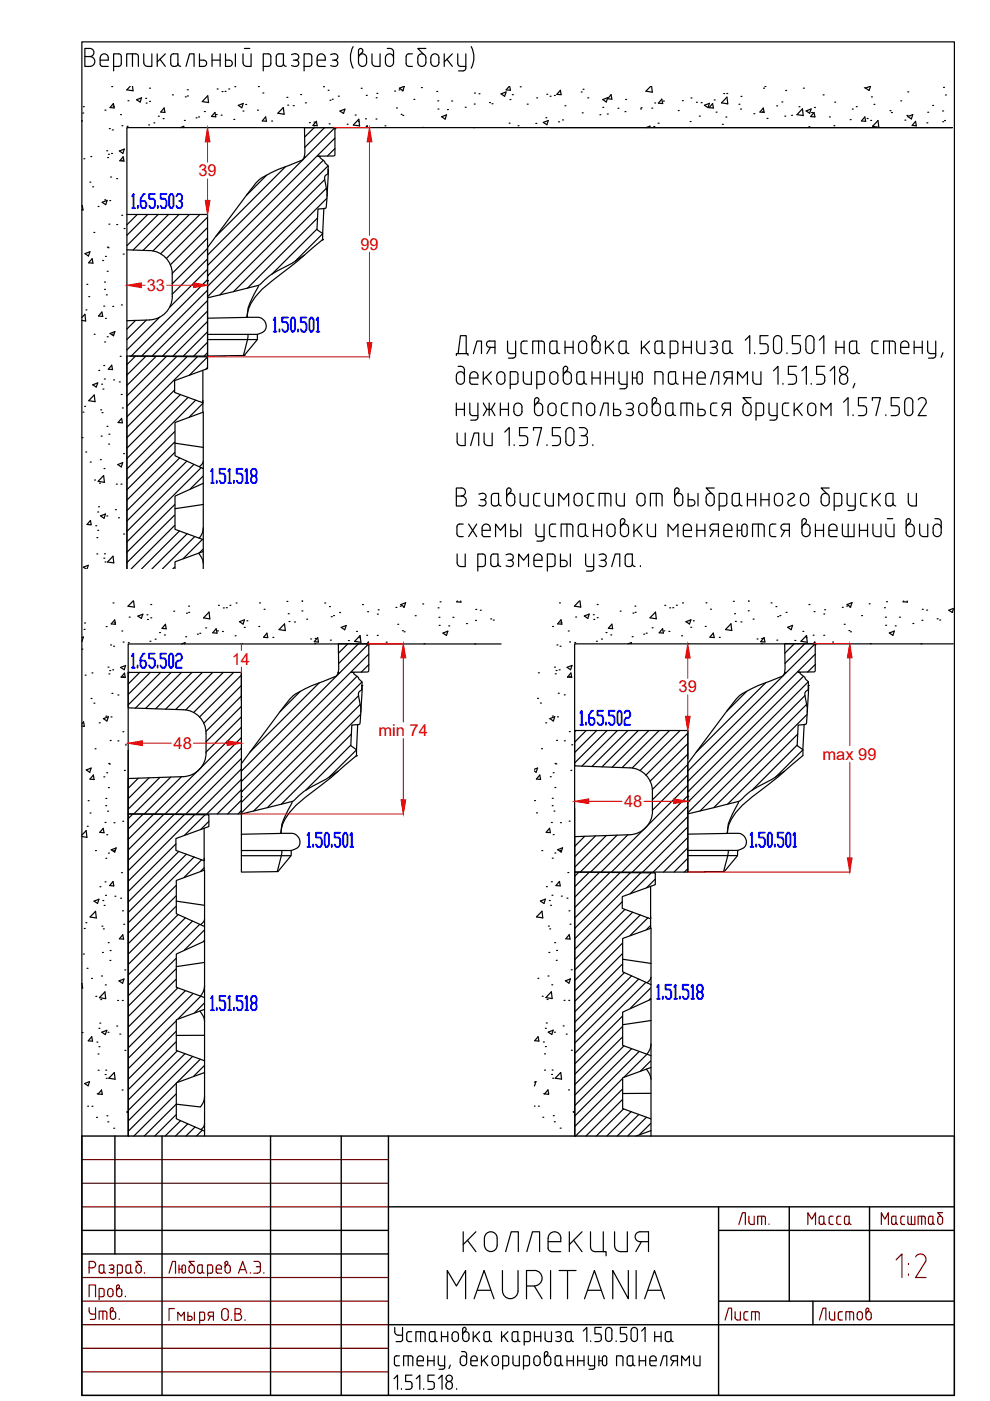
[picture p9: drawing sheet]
<svg xmlns="http://www.w3.org/2000/svg" width="210mm" height="297mm" viewBox="0 0 210 297" stroke-linecap="round" stroke-linejoin="round" font-family="sans-serif">
<defs><g id="words">
<g font-size="5.7" fill="#720000">
<text x="155.6" y="260.7">Лит.</text>
<text x="170" y="260.7">Масса</text>
<text x="185.6" y="260.7">Масштаб</text>
<text x="17.6" y="280.8">Утв.</text>
<text x="152.4" y="281.2">Лист</text>
</g>
<text font-size="5.7" x="172.5" y="281.2">Листов</text>
<g font-size="3.5" fill="#f00">
<text x="42.1" y="37.4">39</text>
<text x="76.4" y="52.9">99</text>
<text x="31.1" y="61.7">33</text>
<text x="49.1" y="140.9">14</text>
<text x="143.9" y="146.8">39</text>
<text x="36.8" y="158.8">48</text>
<text x="80.2" y="156.1">min 74</text>
<text x="174.4" y="161.1">max 99</text>
<text x="132.3" y="171.1">48</text>
</g>
</g></defs>
<g fill="none" stroke="#000" stroke-width=".25">
<path d="M17.4 8.9h185v287h-185zM18 12h1M19 10.3h-1v3.8h1M19.1 10.3a.86 .86 0 0 1 .8 .8 .86 .86 0 0 1-.8 .9 1.05 1.05 0 0 1 1 1 1.05 1.05 0 0 1-1 1.1M21.2 12.7h1.7a.9 .9 0 0 0-.5-1.2 .9 .9 0 0 0-1.1 .8v1.5l.4 .3h1.2M23.7 18.4h.1M24.1 14.1h1M25.1 11.4h-1v3.6M25.2 11.4l.4 .3 .1 .3v1.5l-.1 .3-.4 .3M26.9 14.1v-2.7h1.9l.5 .3v2.4M27.6 18.3l-.7 .8 1.3 .1-.1-.9M28.1 11.4v2.7"/>
<path d="M30.5 11.4v1.9a.75 .75 0 0 0 .8 .8M31.7 18.7h.1M32.2 11.4v2.7h-1M33.3 11.4v2.7M33.9 12.6l1.2 1.5M35.1 11.4l-1.8 1.7M36.8 14.1h.3M37.7 13.5v-2.1l-1.2 .1-.3 .5v1.5l.3 .5 .3 .1M37.7 13.5l-.1 .3-.4 .3M37.7 13.5l.1 .3 .5 .3M39.4 14.1l.8-2.7h.9v2.7M39.7 19h.1"/>
<path d="M42.3 11.4v2.7h.8a.67 .67 0 0 0 .7-.7 .67 .67 0 0 0-.7-.7h-.8M45 12.7h1.7M45 11.4v2.7M46 18.9h.1M46.7 11.4v2.7M47.1 19.4h.1M47.7 19.4h.1M47.8 12.7h.8M47.8 11.4v2.7h.8M48.5 18.9h.1M48.6 12.7a.67 .67 0 0 1 .7 .7 .67 .67 0 0 1-.7 .7M49.8 18.4h.1"/>
<path d="M49.9 11.4v2.7M51.5 11.4v1.9a.75 .75 0 0 0 .8 .8M51.8 10.3h1.2M53.2 11.4v2.7h-.9M54.8 18.4h.1M55.7 19.7h.1M55.8 14.1h1.1M56.9 14.1l.4-.3 .1-.3-.1-1.8-.4-.3h-1.1v3.6M59.1 14.1h.4M60.1 13.5v-2.1l-1.2 .1-.3 .5v1.5l.3 .5 .3 .1M60.1 13.5l-.1 .3-.5 .3M60.1 13.5l.1 .3 .5 .3"/>
<path d="M61.8 13.9l.9 .2M62.2 12.7h.5M62.7 11.4l-.9 .2M62.7 11.4a.67 .67 0 0 1 .7 .7 .67 .67 0 0 1-.7 .6 .67 .67 0 0 1 .7 .7 .67 .67 0 0 1-.7 .7M64.5 14.1h1M65.5 11.4h-1v3.6M65.5 11.4l.5 .3 .1 .3v1.5l-.1 .3-.5 .3M67.2 12.7h1.8a.91 .91 0 0 0-.6-1.2 .91 .91 0 0 0-1.2 .8v1.3l.3 .4 .2 .1M67.7 14.1h1.3M68.6 18.4h.1M69.6 19.1h.1M70.1 11.6a.86 .86 0 0 1 1-.2 .86 .86 0 0 1 .5 .9l-.6 .4"/>
<path d="M70.5 12.7h.5M71 12.7a.72 .72 0 0 1 .5 1.1 .72 .72 0 0 1-1.1 .2l-.3-.1M74.9 9.9a4.8 4.8 0 0 0 0 4.5M76.3 11.6l.5-.5a.47 .47 0 0 0-.1-.7 .47 .47 0 0 0-.7 .3v2.5a.86 .86 0 0 0 .9 .9 .86 .86 0 0 0 .8-.9v-.9a.86 .86 0 0 0-.8-.9 .86 .86 0 0 0-.9 .9M76.6 18.7h.1M78.9 11.4v1.9a.75 .75 0 0 0 .7 .8M79.9 19.8h.1M80.6 11.4v2.7h-1M82.1 10.3a1.03 1.03 0 0 1 1.3 .4v2.5a.86 .86 0 0 1-.8 .9 .86 .86 0 0 1-.9-.9v-.9a.86 .86 0 0 1 .9-.9 .86 .86 0 0 1 .8 .9M83.7 19.3h.1M84.6 19.1h.1M84.7 18.7l1-.4-.3 .9z"/>
<path d="M85.2 19.2h.1M86.1 12v1.5M86.1 13.5l.1 .3 .5 .3M86.7 14.1h.7M87.4 11.4l-1 .1-.3 .5M88.8 11.7a.86 .86 0 0 1 1-.2 .86 .86 0 0 1 .5 .8v.9a.86 .86 0 0 1-.9 .9 .86 .86 0 0 1-.8-.9v-.9zM89.3 18.6h.1M90.3 10.3h-1.7l1.2 1.2M92.6 19.4h.1M93 12.3v.9M93.1 12.3a.86 .86 0 0 0-.9-.9 .86 .86 0 0 0-.8 .9l-.1 .9a.87 .87 0 0 0 .9 .9 .87 .87 0 0 0 .9-.9M94.2 11.4v2.7"/>
<path d="M94.8 12.6l1.1 1.5M95.9 11.4l-1.7 1.7M97 11.4l.1 2.1 .2 .5 .3 .1M97.2 15h1M97.6 14.1h1.2M98.8 11.4v3.1l-.3 .4-.3 .1M99.9 9.9a4.8 4.8 0 0 1 0 4.5M100.6 19.7h.1M101.6 19.9h.1M106.2 19.9l1.1-.4-.3 .9zM108 18.3l-.7 .8h.9l-.1-.8M110.3 18.4h.1"/>
<path d="M115.9 20h.1M118.8 19.1l.2 1-.9-.1zM123.2 19.5h.1M123.6 18.9h.1M138 18.3l-1.1 1 1.4 .2-.1-1.2M153.4 19.8h.1M154.1 19.8h.1M161.9 18.7h.1M162.2 18.3h.1M166.6 19.2h.1M170.3 18.7h.1M183.3 18.6h.1"/>
<path d="M183.5 18.7l1.1-.4-.3 .9zM192.5 19.5h.1M200 18.5h.1M17.4 25.6v.2M17.5 24h.1M17.7 22.6h.1M17.8 33.7h.1M19 38.6h.1M19.2 33.2h.1M19.6 39.6h.1M22.2 23.4h.1M22.6 32h.1"/>
<path d="M22.8 33.4h.1M23 32.7h.1M23.2 27.3h.1M23.5 37.5h.1M23.6 32.5h.1M23.8 27.5h.1M24 22.5h.1M24 22l.2 .9-.9-.1zM24.7 37.9h.1M25.3 32l1.1-.4-.3 .9zM25.5 24.3h.1M25.8 34h.1"/>
<path d="M25.8 26.7h.1M26.1 33.2l.2 1-.9-.1zM26.9 26.8h.1M27.1 21.4h.1M29 21.2l1-.5-.3 .9zM30.9 20.9h.1M31 21.9h.1M31.5 26.5h.1M31.7 21.5h.1M32.6 26h.1M33.6 24.6h.1M34.6 25.2h.1"/>
<path d="M34.8 22.9l.2 .9h-.9zM36.6 20.1h.1M38.2 27.1l.8-.3-.1 .3M39.1 25.5h.1M39.3 20.5h.1M39.7 20.3h.1M41.6 25h.1M42.1 24.8h.1M43.3 23.7h.1M44 27.1h.1M44 20.3l.2 1.4-1.3-.2zM45.6 23.8l.1 1-.9-.1z"/>
<path d="M45.8 24.3h.1M46.9 24.4h.1M49.6 25.3h.1M50.5 22.3l1.1-.4-.3 .9zM51.5 23.5h.1M52.1 22.1h.1M54.6 23.4h.1M56.3 24.8l.2 .9-.9-.1zM56.5 37.2l-4.3 4.2M57.6 25.7h.1M60.1 22.8l.1 1.4-1.3-.2zM60.5 35.3l-14.7 14.8"/>
<path d="M60.8 20.6h.1M61 22.3h.1M62.2 22.4h.1M63.7 20.1h.1M64.5 33.3h.1M64.5 33.3l-.3 .6-2.8 1.1a17.7 17.7 0 0 0-7.1 3.8l-10.3 13.7v23l7.7-.1M64.7 21.8h.1M65.6 26h.1M66.5 27h.1M66.6 25.9h.1M66.6 27.1l-2 2M67.1 25.7l.1 1-.8-.1z"/>
<path d="M68.5 34l-24.5 24.5M68.8 27.1l-4.2 4.1M68.9 38.1l-24.9 24.8M69.2 39.9l-22.6 22.6M69.6 35.9l-.1 .9-.2 .2a.76 .76 0 0 0-.5 .8l.5 2.8v1M69.6 35.1l-25.6 25.6M69.8 26.3h.1M70 21.3h.1M70.4 21h.1M70.9 27.1l-26.9 27M71 27.3h.1M71 27.3l-.3-.2h-6.1v5.3l-.1 .9"/>
<path d="M71 27.3v5.6l-.3 .2h-3.3h.3l.2 .4 .9 .7 .8 1.2-.4 8.6-.3 .2-1.5 .1-.2 4.4 1.2 .8v1.3M71 29.3l-27 27M71 31.5l-1.6 1.6M71.7 20.4h.1M72.1 23.5l1-.4-.3 1zM73.6 26.3h.1M75.3 24.4h.1M76 25.7h.1M76.1 25.3l.1 1.4-1.3-.2zM77.5 25.2h.1M77.5 27.1l.4-.4v.4M77.7 20.2h.1"/>
<path d="M79.7 25.2h.1M79.8 20.7h.1M81.6 26.7h.1M84.1 22.9h.1M85 24.2h.1M85.4 24.5h.1M87.8 21.1h.1M89.6 27h.1M92.8 21.4h.1M92.9 23.1h.1M93.6 24.8l1.1-.5-.3 1zM94.9 23.2h.1"/>
<path d="M95.8 21.4h.1M98.6 22.7h.1M100.4 27.1h.1M100.5 22.1h.1M103.8 21.7h.1M104.3 22h.1M107.9 26.1h.1M108.1 21.1h.1M108.6 20.1h.1M109.8 26.7h.1M111.8 22.1h.1M113.6 26.2h.1"/>
<path d="M113.8 20.8h.1M115.2 26l1-.4-.2 .8zM115.7 25h.1M116.6 20.4h.1M116.7 27.1h85.2h-175v93.5v-45.1l17.1 .2v2.5l-7 2.5v2.5l6 2.2M117.5 20.2h.1M118.4 25.8h.1M119.3 25.4h.1M119.8 22.4h.1M123.4 23.9h.1M124.6 20.8h.1M127.2 24.3h.1"/>
<path d="M127.8 22.8h.1M127.8 21.1l1-.4-.3 .9zM128.8 24.2h.1M129.6 20.1l.1 .9-.9-.1zM131 23h.1M132.5 23.7h.1M132.7 21.1h.1M135.8 23.1h.1M135.9 22.8h.1M137 27.1l.8-.4-.1 .4M138.2 22.9h.1M138.6 26.8h.1"/>
<path d="M138.8 21.8h.1M139.5 26.1h.1M140.3 21l.2 1-.9-.1zM140.7 21.4h.1M143.8 23.4h.1M144.7 21.3h.1M146.3 25.8h.1M146.5 20.8h.1M147.7 21.7h.1M148.3 24.6h.1M148.7 21.8h.1M149.4 22.3l1-.4-.3 .9z"/>
<path d="M151.1 22l.2 .9-1-.1zM151.4 21.2h.1M151.8 23.8h.1M153.2 26.4h.1M153.9 24.8h.1M154.1 20.6l.2 1.4-1.3-.2zM156.7 22.1h.1M157 23.1h.1M157.1 20.4h.1M159.8 24.1h.1M161.7 23.7h.1M161.8 22.9l.2 .9h-.9z"/>
<path d="M162.6 25.1h.1M164.7 22.4h.1M165.8 21.6h.1M166.4 24.6h.1M167.8 24.5h.1M169.4 22.6h.1M170.1 23.1l.2 1.4-1.3-.2zM170.9 23.5l1.1-.4-.3 .9zM171.5 26.9h.1M172.1 23.9h.1M172.6 23.8l.2 1-.9-.1zM172.7 22.8h.1"/>
<path d="M174.5 20.1h.1M175.9 24.8h.1M176.8 26.7h.1M177 21.7h.1M180.3 25.4h.1M180.7 23.1h.1M181.5 22.6h.1M183.4 24.8l.1 .9-.9-.1zM183.9 25.1h.1M184.6 25.5h.1M184.8 20.5h.1M185.3 22.1h.1"/>
<path d="M186.2 25.6l.1 1.4-1.3-.2zM188.7 23.5h.1M189 23.9h.1M191 21.4h.1M191.9 25.5h.1M192.3 24.5h.1M192.5 24.7l1-.4-.3 .9zM194.1 25.7l.2 1-.9-.1zM196.5 26h.1M196.7 23.8h.1M197.7 22.4h.1M199.9 23.5h.1"/>
<path d="M199.9 25.8h.1M200.3 25.6h.1M200.4 20.1h.1M17.4 43.7v-.1l.2 .9h-.2M18 53.8l1.1-.4-.3 .9zM19.5 54.8l.2 1-.9-.1zM19.9 49.3h.1M20.8 43.8h.1M21.7 42.9l1-.4-.3 .9zM21.8 55.2h.1M22.2 59.8h.1M22.2 42.4h.1"/>
<path d="M22.4 54.4h.1M22.7 57.5h.1M22.8 52.4h.1M22.9 52.5h.1M23.1 47.5h.1M23.3 42.5h.1M24.7 47.6h.1M25.8 45.6h.1M26.1 53.9h.1M26.3 48.5h.1M26.9 53l4.8 .1a5 5 0 0 1 4.8 5M26.9 45.5h17.1v30h-16.5"/>
<path d="M29.1 45.5l-2.2 2.2M31.3 45.5l-4.4 4.4M33.5 45.5l-6.6 6.6M35.7 45.5l-7.5 7.5M36.5 58.1v4.7a5 5 0 0 1-4.8 5l-4.8 .2M38 45.5l-7.6 7.6M40.2 45.5l-7.8 7.7M42.4 45.5l-8.4 8.3M44 58.4h.1M44 59.5h.1M44 59.3l-16.2 16.2M44 57.1l-8.1 8.1"/>
<path d="M44 54.9l-7.5 7.5M44 52.7l-7.5 7.5M44 50.5l-7.5 7.5M44 48.2l-7.9 8M44 46l-8.7 8.8M64.5 54.1l-2.6 1.7a16.6 16.6 0 0 0-6.5 4.2l-.6 .5-10.8 2.6M67.2 48.6l-9.6 9.6M67.3 46.2l-14.8 14.9M68.4 50.8l-5.3 4.6-5.5 4.2a12.3 12.3 0 0 0-5.1 6.6l-.1 1.1h2a1.79 1.79 0 0 1 2 1.6 1.79 1.79 0 0 1-1.6 1.9l-.2 .1-.1 1.2-2.8 3.3M68.4 50.8h.1M68.7 44.2h.1M68.7 44.2l-.3 5.4-5.8 5.7"/>
<path d="M69.3 42l-19.8 19.8M17.4 67.3l.6-.7 .2 1.5-.8-.2M18.2 65.7h.1M18.4 60.3h.1M18.8 62.9h.1M20 70.9h.1M20.9 78.5h.1M21.6 66.2l.2 .9-.9-.1zM22 64.9h.1M22 77.5h.1M22.2 61.3h.1M22.2 72.5h.1"/>
<path d="M22.4 67.5h.1M22.5 62.5h.1M22.7 71.4h.1M23.3 70.7l1.1-.4-.3 .9zM23.7 77.4l.2 1-.9-.1zM23.9 70.9h.1M23.9 65h.1M25.5 75.6h.1M25.7 64.7h.1M28.7 75.5l-1.8 1.8M28.7 67.9l-1.8 1.9M30.9 75.5l-4 4"/>
<path d="M31 67.9l-4.1 4.1M33.1 75.6l-6.2 6.1M33.8 67.3l-6.9 6.9M35.3 75.6l-8.4 8.4M37.5 75.6l-10.6 10.6M39.7 75.6l-12.8 12.8M41.9 75.6l-15 15M43 78.5v8.9M44 74.8l-.7 .7M44 72.6l-2.9 2.9M44 70.3l-5.1 5.2M44 68.1l-7.3 7.4"/>
<path d="M44 65.9l-9.5 9.6M44 63.7l-11.7 11.8M44 61.5l-14 14M44 75.7l-3.9 3.9M44 77.9l-.4 .4M44 70.9h10.6M44 72h10.5M51.7 75.4h.1M52.6 70.9a15 15 0 0 1-1 4.5M54.8 60.5l-.9 1.8a11.1 11.1 0 0 0-1.5 5l-8.4 .2M96.8 75.4v-.4h2.4v.4M96.8 79.7v.9"/>
<path d="M96.8 79.7a.86 .86 0 0 1 .8-.9 .86 .86 0 0 1 .9 .9M97.1 75l.5-3.8h1.2v3.8M97.1 77.7a1.03 1.03 0 0 1 1.3 .4l.1 .3M98.5 78.4v2.2a.86 .86 0 0 1-.9 .9 .86 .86 0 0 1-.8-.9M99.6 79.7v1.3M99.6 79.7a.9 .9 0 0 1 1.2-.9 .9 .9 0 0 1 .5 1.3h-1.7M100.4 75l.7-2.7h1v2.7M102.5 78.8v2.7M103 80l1.2 1.5M103.8 73.6h1.1M103.8 72.3h1.1v2.7M103.8 72.3a.67 .67 0 0 0-.7 .7 .67 .67 0 0 0 .7 .6"/>
<path d="M104 73.6l-.8 1.4M104.2 78.8l-1.7 1.7M107 79.7v.9M107.1 79.7a.86 .86 0 0 0-.9-.9 .86 .86 0 0 0-.9 .9v.9a.87 .87 0 0 0 .9 .9 .87 .87 0 0 0 .9-.9M107.6 72.3v2.1M107.6 74.4l.1 .3 .5 .3M107.8 75.9h1M108.2 75h1.1M109.3 72.3v3l-.3 .5-.2 .1M109.8 79.4l-.1 1.8-.4 .3h-1.1M109.8 79.4l-.3-.5-1.3-.1v3.6M111 78.8v1.9"/>
<path d="M111 75h.8M111.8 72.3h-.7l-.5 .3-.1 1.8 .3 .5 .3 .1M112.7 78.8v2.7h-1a.75 .75 0 0 1-.7-.8M112.9 75v-2.7h2l.4 .3 .1 2.4M114.2 72.3v2.7M115.4 79.4l-.1 1.8-.4 .3h-1.1M115.4 79.4l-.3-.5-1.3-.1v3.6M117.1 75h.4M118.1 74.4v-2.1l-1.2 .1-.3 .5v1.5l.3 .5 .2 .1M118.1 74.4l-.3 .5-.3 .1M118.1 74.4l.1 .3 .5 .3M118.3 79.7v.9"/>
<path d="M118.3 79.7a.86 .86 0 0 0-.9-.9 .86 .86 0 0 0-.8 .9v.9a.87 .87 0 0 0 .8 .9 .87 .87 0 0 0 .9-.9M119.4 79.7a.86 .86 0 0 1 .9-.9 .86 .86 0 0 1 .9 .9M119.8 73.6h1.7M119.8 72.3v2.7M120.2 78.5l-.5 .5M120.2 78.5a.47 .47 0 0 0-.1-.8 .47 .47 0 0 0-.7 .4v2.5a.87 .87 0 0 0 .9 .9 .87 .87 0 0 0 .9-.9M121.1 79.7v.9M121.5 72.3v2.7M122.3 79.4v1.5a.78 .78 0 0 0 .8 .6 .78 .78 0 0 0 .7-.6M122.3 79.4l.3-.5 1.2-.1v2.1M122.7 73.2v.9M122.7 73.1a.86 .86 0 0 1 .8-.8 .86 .86 0 0 1 .9 .8"/>
<path d="M122.7 74.1a.86 .86 0 0 0 .8 .9 .86 .86 0 0 0 .9-.9M124.4 73.2v.9M125.5 78.8v2.7M125.5 73.1a.86 .86 0 0 1 .9-.8 .86 .86 0 0 1 .9 .8M126.3 72l-.5 .5M126.3 72a.47 .47 0 0 0-.1-.8 .47 .47 0 0 0-.7 .4v2.5a.87 .87 0 0 0 .9 .9 .87 .87 0 0 0 .9-.9M127.2 73.2v.9M127.2 78.8v2.7M128.4 72.3v2.7M128.4 78.8v2.7M128.9 73.5l1.2 1.5M130.1 72.3l-1.7 1.7"/>
<path d="M130.1 78.8v2.7M131.2 78.8l.1 2.4 .5 .3h1.1M131.8 75h.4M132.8 74.4v-2.1l-1.3 .1-.2 .5-.1 1.5 .3 .5 .3 .1M132.8 74.4l-.3 .5-.3 .1M132.8 74.4l.1 .3 .4 .3M132.9 78.8v3l-.2 .5-.3 .1M134.1 78.8v2.7M135 79.4l.1 1.5a.56 .56 0 0 0 .5 .6 .56 .56 0 0 0 .6-.6v-1.5M135.1 79.4a.56 .56 0 0 1 .5-.6 .56 .56 0 0 1 .6 .6M136 72.3v2.7M136.6 73.5l1.1 1.5"/>
<path d="M137.7 72.3l-1.7 1.7M139.4 72.3h1v2.1l-.3 .5-.3 .1M139.4 75h.4M139.4 72.3l-.4 .3-.1 1.8 .3 .5 .2 .1M140.4 74.4l.1 .3 .5 .3M140.6 79.4l-.3-.5-1.4-.1v2.7M140.6 79.4v2.1M141.7 79.4v1.5M141.7 79.4l.3-.5 1.2-.1v2.1l-.2 .5-.3 .1M142.1 75h1.1M143.2 75l.2-.1 .3-.5-.1-1.8-.4-.3h-1.1v3.6M144.9 73.6h1.7"/>
<path d="M144.9 72.3v2.7M144.9 78.8v2.7M146.6 72.3v2.7M146.7 78.8v2.7M147.7 72.3v1.9a.75 .75 0 0 0 .8 .8M149.4 72.3v2.7h-.9M150.6 72.5l.3-.1a.72 .72 0 0 1 1.1 .2 .72 .72 0 0 1-.6 1M150.6 74.8l.8 .2M151 73.6h.4M151.4 73.6a.67 .67 0 0 1 .7 .7 .67 .67 0 0 1-.7 .7M153.2 72.9v1.5M153.3 72.9l.2-.5 1.3-.1v2.1"/>
<path d="M153.3 74.4v.3l.5 .3M153.8 75h.4M154.8 74.4l-.3 .5-.3 .1M154.8 74.4l.3 .5 .3 .1M158 72.1l1-.9v3.8M159.6 78.8v1.9M160 74.8v.2M161.1 75h1M161.3 78.8v2.7h-.9a.75 .75 0 0 1-.8-.8M162.9 73.5v.7a.75 .75 0 0 1-.8 .8M162.9 71.2h-1.8v1.7h1.1a.67 .67 0 0 1 .7 .6M164 72v2.1a.86 .86 0 0 0 .9 .9 .86 .86 0 0 0 .8-.9"/>
<path d="M164 78.6l1-.9v3.8M164 72a.86 .86 0 0 1 .9-.9 .86 .86 0 0 1 .8 .9M165.7 72v2.1M166.9 74.8v.2M168 75h1M168.9 77.7h-1.7v1.7h1a.67 .67 0 0 1 .7 .7v.6a.75 .75 0 0 1-.8 .8M169.1 72.9a.63 .63 0 0 1 .6 .6v.7a.75 .75 0 0 1-.7 .8M169.7 71.2h-1.7v1.7h1.1M170 78.6l1-.9v3.8M170.9 72v2.1M170.9 72a.86 .86 0 0 1 .8-.9 .86 .86 0 0 1 .9 .9M172.6 72v2.1a.86 .86 0 0 1-.9 .9 .86 .86 0 0 1-.8-.9"/>
<path d="M173.7 72.1l1-.9v3.8M174.2 79.4a.63 .63 0 0 1 .7 .7v.6a.75 .75 0 0 1-.8 .8M174.9 77.7h-1.8v1.7h1.1M176 78.6l1-.9v3.8M177.2 73.6h1.8M177.2 72.3v2.7M178.3 79.6a1.01 1.01 0 0 1 1.5 .6 1.01 1.01 0 0 1-.9 1.3 1.08 1.08 0 0 1-.9-.8 1.08 1.08 0 0 1 .3-1.1zM179 72.3v2.7M180.7 75h.4M181.6 74.4v-2.1l-1.2 .1-.3 .5v1.5l.3 .5 .3 .1M181.6 74.4l-.2 .5-.3 .1M181.7 74.4v.3l.5 .3"/>
<path d="M185.4 75h.8M186.2 72.3h-.7l-.5 .3-.1 1.8 .3 .5 .3 .1M188.6 72.3v2.7M189.3 72.3h-2v2.7M189.3 72.3l.2 .1 .3 .5v2.1M191 73.6h1.7a.91 .91 0 0 0-.6-1.3 .91 .91 0 0 0-1.1 .8v1.4l.2 .4 .2 .1M191.4 75h1.3M193.8 73.6h1.7M193.8 72.3v2.7M195.5 72.3v2.7M196.7 72.3v2.1l.3 .5 .3 .1M196.9 75.9h.9"/>
<path d="M197.3 75h1.1M198.4 72.3v3l-.3 .5-.3 .1M199.9 74.8l-.4 .9M17.4 92.8h.1M17.6 87.4h.1M17.9 86.2h.1M18.2 95.8h.1M19.1 98h.1M19.7 81.6l1-.4-.3 .9zM20 83.7l.2 1.5-1.4-.3zM21.3 97.5h.1M21.4 86.9h.1"/>
<path d="M21.4 92.5h.1M21.5 81.5h.1M21.6 87.5h.1M21.8 82.5h.1M22.1 99.3h.1M22.1 80.4h.1M22.7 90.4h.1M23 94.2h.1M23.1 92.1h.1M24.1 80.5h.1M25 98.5l1-.4-.3 .9zM25.3 81h.1"/>
<path d="M25.7 83.6h.1M25.8 88.7l.2 .9h-1zM26 86.5h.1M26.2 96.2h.1M37 82.7l-10.1 10.1M37 91.5l-10.1 10.1M37 93.7l-10.1 10.1M37 96l-10.1 10M37.1 94l6 .9M38.1 97.1l-11.2 11.2M38.2 83.7l-11.3 11.3M39.6 97.8l-12.7 12.7"/>
<path d="M39.9 84.3l-13 12.9M41.1 98.5l-14.2 14.2M41.5 84.8l-14.6 14.6M42.6 99.2l-15.7 15.7M43 85.5l-2.9 2.9M43.1 99.3v-11.9l-6 2.2v7l6 2.7v3.2l-6 2.7v7l6 2.2v2.5l-6 2.2v1.5M43.1 97.8l-.1 .4-.7 .8M96.8 85.5v2.6M96.8 86.8h1.7M96.9 91.8v1.9a.75 .75 0 0 0 .8 .8h.9v-2.7M98.5 85.5v2.6M99.6 85.5v2.1"/>
<path d="M99.6 81l.1 .2 .4 .3M99.6 87.5l.1 .3 .5 .3M99.8 94.5l.7-2.7h1v2.7M99.8 89.1h1M100.1 81.5h1.2M100.2 88.1h1.1M101.3 85.5v3l-.3 .5-.2 .1M102.5 85.5l.7 1.3-.7 1.3M102.6 91.8v1.9M103.2 86.8h1M103.7 85.5v2.6M104.4 91.8v2.7h-1a.75 .75 0 0 1-.7-.8"/>
<path d="M104.9 85.5l-.7 1.3 .7 1.3M106.1 86.8h1.7M106.1 85.5v2.6M107 91.6l1-.9v3.8M107.8 85.5v2.6M108.9 86.3v1M109 86.3a.86 .86 0 0 1 .8-.8 .86 .86 0 0 1 .9 .8M109 87.3a.86 .86 0 0 0 .8 .8 .86 .86 0 0 0 .9-.8M109 94.3v.2M110.7 86.3v1M111.9 93.1v.6a.75 .75 0 0 1-.8 .8h-.9M111.9 90.7h-1.7v1.7h1a.67 .67 0 0 1 .7 .6"/>
<path d="M113.1 91.2v-.5h1.7l-.9 3.8M113.3 86.3a.86 .86 0 0 1 .9-.8 .86 .86 0 0 1 .9 .8M113.3 87.3a.86 .86 0 0 0 .9 .8 .86 .86 0 0 0 .9-.8M113.8 84.3l.5 .3-.2 .6M113.8 84.3l-.4 .2-.1 .3v2.5M114.1 85.2l-.5 .4M115 86.3v1M116 94.3v.2M116.2 86.3v1M116.2 86.3a.86 .86 0 0 1 .9-.8 .86 .86 0 0 1 .8 .8M116.2 87.3a.86 .86 0 0 0 .9 .8 .86 .86 0 0 0 .8-.8M117.1 94.5h1"/>
<path d="M117.9 86.3v1M118.8 93.1v.6a.75 .75 0 0 1-.7 .8M118.8 90.7h-1.7v1.7h1.1a.67 .67 0 0 1 .6 .6M119.6 88.1h.8M120.2 90.9a.86 .86 0 0 1 1-.2 .86 .86 0 0 1 .5 .8v2.1a.86 .86 0 0 1-.9 .9 .86 .86 0 0 1-.8-.9v-2.1zM120.4 85.5h-.8l-.5 .2-.1 1.9 .3 .4 .3 .1M121.5 88.1v-2.6h1.2l.5 .2v2.4M122.8 90.7h.9a.86 .86 0 0 1 .8 .8 .86 .86 0 0 1-.8 .9M123.2 92.4l1.1 .1 .2 .4M123.8 80.9l.3 .5 .3 .1M124.4 86.3v1M124.4 86.3a.86 .86 0 0 1 .9-.8 .86 .86 0 0 1 .8 .8"/>
<path d="M124.4 87.3a.86 .86 0 0 0 .9 .8 .86 .86 0 0 0 .8-.8M124.5 92.9v.8a.75 .75 0 0 1-.7 .8h-1M125.5 80.1h1.7M125.7 94.3v.2M126.1 86.3v1M127.2 88.1l.8-2.6h.9v2.6M128.4 80.1h1.7M130.1 85.5v2.6h.9a.67 .67 0 0 0 .6-.6 .67 .67 0 0 0-.6-.7h-.9M131.4 82.4h1M132.8 85.6a.87 .87 0 0 1 1-.2 .87 .87 0 0 1 .5 1l-.7 .4M133.1 86.8h.5M133.6 86.8a.69 .69 0 0 1 .7 .8 .69 .69 0 0 1-1 .5l-.5-.2"/>
<path d="M134.1 80.1h.9M135.4 86.3v1M135.4 86.3a.86 .86 0 0 1 .9-.8 .86 .86 0 0 1 .9 .8M135.4 87.3a.86 .86 0 0 0 .9 .8 .86 .86 0 0 0 .9-.8M137.1 86.3v1M138.3 86.3a.86 .86 0 0 1 .9-.8 .86 .86 0 0 1 .8 .8M138.3 87.3a.86 .86 0 0 0 .9 .8 .86 .86 0 0 0 .8-.8M138.8 84.3l.4 .3-.1 .6M138.8 84.3l-.4 .2-.1 .3v2.5M139 85.2l-.4 .4M140 86.3v1M141.7 85.5h1v2l-.3 .5-.3 .1"/>
<path d="M141.7 88.1h.4M141.7 85.5l-.5 .2-.1 1.9 .3 .4 .3 .1M141.7 80.9a.7 .7 0 0 0 1 .6M142.7 87.5l.3 .5 .2 .1M143.3 80.9l.2 .5 .3 .1M144.4 88.1v-2.6h1.9l.5 .2 .1 2.4M144.9 80.1h1.8M145.6 85.5v2.6M147.8 80.1h1.7a.9 .9 0 0 0-.5-1.2 .9 .9 0 0 0-1.2 .8l.1 1.5 .4 .3h1.2M148 85.5v2.6h.9M148 86.8h.9M148.9 86.8a.67 .67 0 0 1 .6 .7 .67 .67 0 0 1-.6 .6"/>
<path d="M150.7 81.5l.7-2.7h1v2.7M150.7 86v1.6M150.7 87.5l.1 .3 .4 .3M151.2 88.1h.8M152 85.5h-1l-.3 .5M153.9 86.8l-.8 1.3M154.3 80.1l-.8 1.4M154.9 86.8h-1.2a.67 .67 0 0 1-.6-.7 .67 .67 0 0 1 .6-.6h1.2v2.6M155.2 80.1h-1.1a.67 .67 0 0 1-.7-.6 .67 .67 0 0 1 .7-.7h1.1v2.7M156.4 81.5v-2.7l1 1.3 1.1-1.3v2.7M157.5 86.3v1M157.5 86.3a.86 .86 0 0 1 .9-.8 .86 .86 0 0 1 .9 .8"/>
<path d="M157.5 87.3a.86 .86 0 0 0 .9 .8 .86 .86 0 0 0 .9-.8M159.2 84.3h-1.7l1.3 1.3M159.2 86.3v1M160.3 88.1h1M161.3 88.1l.3-.1 .3-.5-.1-1.8-.5-.2h-1v3.6M163 85.5l.1 2v.3l.5 .3M163.2 89.1h1M163.6 88.1h1.2M164.8 85.5v3l-.3 .5-.3 .1M166 81.3v.2M166.5 88.1h.7M167.2 81.5h.9"/>
<path d="M167.2 85.5h-.7l-.5 .2-.1 1.9 .3 .4 .3 .1M168.4 85.5v2.6M169 86.6l1.1 1.5M170.1 85.5l-1.7 1.7M171.2 86.3v1M171.3 86.3a.86 .86 0 0 1 .8-.8 .86 .86 0 0 1 .9 .8M171.3 87.3a.86 .86 0 0 0 .8 .8 .86 .86 0 0 0 .9-.8M172 81.3v.2M173 86.3v1M173.1 81.5h1M174.1 88.1v-2.6l1.1 1.3 1-1.3v2.6M178.9 85.3l.9-1v3.8"/>
<path d="M180.9 87.9v.2M181.3 81.3l-.4 .9M182 88.1h1M183.1 86a.67 .67 0 0 1 .6 .7v.7a.75 .75 0 0 1-.7 .7M183.7 84.3h-1.7v1.7h1M185 84.9v-.6h1.7l-1 3.8M187.8 87.9v.2M189 88.1h.9M190.7 86.7v.7a.75 .75 0 0 1-.8 .7M190.7 84.3h-1.7v1.7h1a.67 .67 0 0 1 .7 .7M191.8 87.3v-2.1a.86 .86 0 0 1 .9-.9 .86 .86 0 0 1 .8 .9v2.1M191.8 87.3a.86 .86 0 0 0 .9 .8 .86 .86 0 0 0 .8-.8"/>
<path d="M194.7 84.8a.9 .9 0 0 1 1.2-.4 .9 .9 0 0 1 .4 1.1M196.3 85.6l-1.6 2.5h1.7M19.2 110.3l.1 1-.8-.1zM20 101.8h.1M20.3 111.5h.1M20.5 114h.1M20.5 117.4h.1M20.7 108.5h.1M20.7 112.4h.1M20.9 107.4h.1M21.1 102.5h.1M21.3 109.4l1.1-.4-.3 .9z"/>
<path d="M22 100.8l.1 1.5-1.3-.2zM22 118.3h.1M22.1 117.4h.1M22.3 119.2h.1M22.6 109.4h.1M24 117.9l.1 1.4-1.3-.1zM24.5 108.1h.1M24.7 102.6h.1M25.1 109.8h.1M25.7 102.6h.1M26.2 113.2h.1M37 107l-10.1 10.1"/>
<path d="M37 109.2l-10.1 10.1M37 111.4l-9.2 9.2M38 112.6l-8 8M39.7 113.2l-7.5 7.4M41.3 113.8l-6.9 6.8M42.1 117.3a4 4 0 0 1 1 2.1M42.9 114.4l-4.1 4M43 101l-2.7 2.7M43 116.5l-.7 .7M43.1 111.9a3.4 3.4 0 0 1-.9 2.2M43.1 102.5v11.9M43.1 116.9v3.7"/>
<path d="M43.1 107l-6 .9M96.8 103.5l1-.1a.86 .86 0 0 1 .9 .9 .86 .86 0 0 1-.9 .9 1.06 1.06 0 0 1 1.1 1 1.06 1.06 0 0 1-1.1 1.1h-1zM96.8 105.2h1M96.9 117.5v1.9a.75 .75 0 0 0 .8 .7h.9v-2.6M97.5 113.8h.7M98.2 111.1h-.7l-.5 .3-.1 1.8 .3 .5 .3 .1M99.4 111.1l1.7 2.7M101.1 111.1l-1.7 2.7M101.5 104.8l.3-.1a.74 .74 0 0 1 1.1 .1 .74 .74 0 0 1-.2 1.1h-.3a.7 .7 0 0 1 .6 .9 .7 .7 0 0 1-.9 .5l-.6-.2M101.9 105.9h.5M102.2 112a.86 .86 0 0 1 .9-.9 .86 .86 0 0 1 .8 .9M102.2 112l.1 1.5 .4 .3h1.2"/>
<path d="M102.9 119.5l-.3 .5-1.3 .1M102.9 119.6l-.1-1.9-.4-.2h-1.1v3.6M103.9 112v.4h-1.7M104.1 119.6l.1-1.9 .4-.2h1v2.1M104.1 119.5a.78 .78 0 0 0 .7 .6 .78 .78 0 0 0 .8-.6l.3 .5 .3 .1M104.2 105.2v1.5M104.2 105.2l.3-.5 1.2-.1v2.1l-.3 .5-.3 .1M104.2 106.7a.7 .7 0 0 0 .9 .6M105.1 113.8v-2.7l1 1.3 1.1-1.3v2.7M105.7 106.7l.1 .3 .5 .3M107.3 117.6a.87 .87 0 0 1 1-.1 .87 .87 0 0 1 .5 .9l-.6 .4M107.4 105.4a.86 .86 0 0 1 .9-.8 .86 .86 0 0 1 .9 .8"/>
<path d="M107.4 106.4a.86 .86 0 0 0 .9 .9 .86 .86 0 0 0 .9-.9M107.7 118.8h.5M107.7 104.8l.5-.5a.47 .47 0 0 0-.1-.8 .47 .47 0 0 0-.7 .4v2.5M108.2 118.8a.69 .69 0 0 1 .6 .8 .69 .69 0 0 1-.9 .5l-.6-.2M108.3 111.1v2.7h.8a.67 .67 0 0 0 .6-.7 .67 .67 0 0 0-.6-.7h-.8M109.1 105.5v.9M110.3 104.6v1.9M110.4 111.1v2.7M112 104.6v2.7h-.9a.75 .75 0 0 1-.8-.8M113.1 105.2v1.5M113.2 106.7l.2 .5 1.1 .1M113.2 118.8h1.7a.9 .9 0 0 0-.5-1.3 .9 .9 0 0 0-1.2 .8v1.4"/>
<path d="M113.2 119.7l.3 .4h1.4M113.6 111.1l.1 2.1 .2 .5 .3 .1M114.2 113.8h1.2M114.5 104.6l-1.1 .1-.2 .5M115.4 111.1l-.1 3.3-.5 .3h-1M115.6 104.6v1.9M117.1 113.8h.7M117.1 117.5h-1v3.6M117.1 117.5l.5 .2 .1 .3v1.6M117.3 104.6v2.7h-.9a.75 .75 0 0 1-.8-.8M117.7 119.5l-.3 .5-.3 .1M117.8 111.1h-.7l-.5 .3-.1 1.8 .3 .5 .3 .1"/>
<path d="M118.5 107.3v-2.7l1 1.3 1.1-1.3v2.7M118.8 117.5v2.6h.8a.67 .67 0 0 0 .7-.6 .67 .67 0 0 0-.7-.7h-.8M119 113.8v-2.7h1.9l.5 .3 .1 2.4M120.2 111.1v2.7M120.9 117.5v2.6M121.7 105.5v.9M121.7 105.4a.86 .86 0 0 1 .9-.8 .86 .86 0 0 1 .8 .8M121.7 106.4a.86 .86 0 0 0 .9 .9 .86 .86 0 0 0 .8-.9M123.2 113.8h.3M123.4 105.5v.9M124.1 113.2v-2.1l-1.2 .1-.3 .5v1.5l.3 .5 .3 .1M124.1 113.2l-.3 .5-.2 .1"/>
<path d="M124.1 113.2l.3 .5 .3 .1M124.2 117.5v2.1M124.2 119.5l.3 .5 1.4 .1M125.8 112.4h1.8M125.8 111.1v2.7M125.9 117.5v3M125.9 104.6h-.8l-.4 .3-.1 1.8 .3 .5 1 .1M127 117.6a.86 .86 0 0 1 1-.1 .86 .86 0 0 1 .5 .9l-.6 .4a.68 .68 0 0 1 .6 .8 .68 .68 0 0 1-.9 .5l-.6-.2M127 107.3v-2.7h2l.4 .3 .1 2.4M127.4 118.8h.5M127.6 111.1v2.7M128.3 104.6v2.7"/>
<path d="M128.7 112a.86 .86 0 0 1 .9-.9 .86 .86 0 0 1 .8 .9M128.7 112.9a.86 .86 0 0 0 .9 .9 .86 .86 0 0 0 .8-.9M128.7 112v.9M130.4 112v.9M130.7 104.6v1.9M130.7 106.5a.75 .75 0 0 0 .7 .8M131.6 112a.86 .86 0 0 1 .8-.9 .86 .86 0 0 1 .9 .9M131.6 112.9a.86 .86 0 0 0 .8 .9 .86 .86 0 0 0 .9-.9M132 110l-.4 .2v.2v2.5M132 109.9l.5 .4-.2 .5M132.3 110.8l-.5 .5M132.4 104.6v2.7h-1"/>
<path d="M132.6 119.5l.2 .5 .3 .1M133.1 117.5h1v2.1M133.1 117.5l-.5 .2-.1 1.9M133.3 112v.9M134.1 119.5a.71 .71 0 0 1-1 .6M134.1 119.5l.1 .3 .5 .3M134.4 111.1v2.7M135 112.3l1.1 1.5M135 105.5v.9M135.1 105.4a.86 .86 0 0 1 .8-.8 .86 .86 0 0 1 .9 .8M135.1 106.4a.86 .86 0 0 0 .8 .9 .86 .86 0 0 0 .9-.9M135.8 119.9v.2"/>
<path d="M136.1 111.1l-1.7 1.7M136.8 105.5v.9M137.3 111.1v1.9a.75 .75 0 0 0 .7 .8M137.9 107.3v-2.7h1.9l.5 .3 .1 2.4M139 111.1v2.7h-1M139.1 104.6v2.7M141.6 113.8v-2.7l1.1 1.3 1-1.3v2.7M143.1 105.4a.86 .86 0 0 1 .8-.8 .86 .86 0 0 1 .9 .8M143.1 106.4a.86 .86 0 0 0 .8 .9 .86 .86 0 0 0 .9-.9M143.3 104.8l.5-.5a.47 .47 0 0 0 0-.8 .47 .47 0 0 0-.7 .4l-.1 2.5M144.8 105.5v.9M144.9 112a.86 .86 0 0 1 .8-.9 .86 .86 0 0 1 .9 .9"/>
<path d="M144.9 112l.1 1.5 .4 .3h1.2M145.9 104.6v2.7h.8a.67 .67 0 0 0 .6-.7 .67 .67 0 0 0-.6-.7M145.9 105.9h.8M146.6 112v.4h-1.7M147.7 111.1v2.7M147.7 112.4h1.8M148 104.6v2.7M149.5 111.1v2.7M149.7 105.5v.9M149.7 105.4a.86 .86 0 0 1 .9-.8 .86 .86 0 0 1 .8 .8M149.7 106.4a.86 .86 0 0 0 .9 .9 .86 .86 0 0 0 .8-.9M151.4 112.4l-.8 1.4"/>
<path d="M151.4 103.5h-1.7l1.3 1.2M151.4 105.5v.9M152.3 112.4h-1.1a.67 .67 0 0 1-.7-.6 .67 .67 0 0 1 .7-.7h1.1v2.7M152.5 107.3h1M153.5 112a.86 .86 0 0 1 .8-.9 .86 .86 0 0 1 .9 .9M153.5 112v1.5l.4 .3h1.3M153.5 104.6h-1v3.6M153.5 104.6l.5 .3 .1 .3v1.5l-.3 .5-.3 .1M155.2 112v.4h-1.7M155.8 104.6h1v2.1a.71 .71 0 0 1-1 .6M155.8 104.6l-.5 .3-.1 1.8 .3 .5 .3 .1M156.3 112.4h1"/>
<path d="M156.3 111.1v2.7M156.8 106.7l.3 .5 .2 .1M157.4 111.4a.56 .56 0 0 1 .6-.3 .56 .56 0 0 1 .4 .6v1.5a.56 .56 0 0 1-.5 .6 .56 .56 0 0 1-.6-.6zM158.5 105.9h1.7M158.5 104.6v2.7M159.6 113.8v-2.7h1.9l.5 .3v2.4M160.2 104.6v2.7M160.8 111.1v2.7M161.3 105.9h1.7M161.3 104.6v2.7M163 104.6v2.7M163.2 111.7v1.5"/>
<path d="M163.2 113.2l.1 .3 .5 .3M163.7 113.8h.8M164.2 105.5v.9M164.2 105.4a.86 .86 0 0 1 .9-.8 .86 .86 0 0 1 .8 .8M164.2 106.4a.86 .86 0 0 0 .9 .9 .86 .86 0 0 0 .8-.9M164.5 111.1l-1 .1-.3 .5M165.9 105.5v.9M166.4 112.4l-.7 1.4M167.4 112.4h-1.2a.67 .67 0 0 1-.6-.6 .67 .67 0 0 1 .6-.7h1.2v2.7M167.9 104.6l.5 .3-.2 .6M167.9 104.6l-.8 .3M168.2 105.5l-1 .6a.74 .74 0 0 0 .1 1.1 .74 .74 0 0 0 1-.1l.3-.1"/>
<path d="M169.7 105.5v.9M169.7 105.4a.86 .86 0 0 1 .9-.8 .86 .86 0 0 1 .8 .8M169.7 106.4a.86 .86 0 0 0 .9 .9 .86 .86 0 0 0 .8-.9M170 112a.86 .86 0 0 1 .9-.9 .86 .86 0 0 1 .8 .9M170 112.9a.86 .86 0 0 0 .9 .9 .86 .86 0 0 0 .8-.9M170.5 110l-.4 .2-.1 .2v2.5M170.5 109.9l.5 .4-.2 .5M170.8 110.8l-.5 .5M171.4 105.5v.9M171.7 112v.9M172.9 112.4h1.7M172.9 111.1v2.7"/>
<path d="M174.1 105.5v.9M174.1 105.4a.86 .86 0 0 1 .9-.8 .86 .86 0 0 1 .8 .8M174.1 106.4a.86 .86 0 0 0 .9 .9 .86 .86 0 0 0 .8-.9M174.6 111.1v2.7M175.7 112a.86 .86 0 0 1 .9-.9 .86 .86 0 0 1 .9 .9M175.7 112v1.3l.1 .2 .4 .3M175.8 103.5h-1.7l1.2 1.2M175.8 105.5v.9M176.2 113.8h1.3M176.9 107.3h1M177.5 112v.4h-1.8M177.9 104.6h-1v3.6"/>
<path d="M177.9 104.6l.5 .3 .1 .3v1.5l-.3 .5-.3 .1M178.6 111.1v2.1l.3 .5 .3 .1M179.6 104.6v2.1l.3 .5 .3 .1M179.8 108.2h1M179.8 111.1v2.7M180.2 107.3h1.1M181.1 111.1v2.7h-1.9M181.3 104.6v3.1l-.2 .4-.3 .1M182.2 112.4h1.7M182.2 111.1v2.7M183 107.3h.8M183 104.6h.8"/>
<path d="M183.1 104.6l-.5 .3-.1 1.8 .3 .5 .3 .1M183.9 111.1v2.7M185 104.6v2.7M185.1 111.1v1.9a.75 .75 0 0 0 .8 .8M185.5 105.8l1.2 1.5M186.7 104.6l-1.7 1.7M186.8 111.1v2.7h-1M187.8 105.2v1.5M187.8 105.2l.3-.5 1.2-.1v2.1M187.8 106.7a.78 .78 0 0 0 .8 .6 .78 .78 0 0 0 .7-.6M187.8 111.1l.1 1.9a.75 .75 0 0 0 .7 .8M188.1 110h1.2"/>
<path d="M189.4 106.7l.2 .5 .3 .1M189.5 111.1v2.7h-.9M192.1 112a.86 .86 0 0 1 .9-.9 .86 .86 0 0 1 .8 .9M192.1 112.9a.86 .86 0 0 0 .9 .9 .86 .86 0 0 0 .8-.9M192.6 104.6v1.9M192.6 106.5a.75 .75 0 0 0 .7 .8M192.6 110l-.4 .2-.1 .2v2.5M192.6 109.9l.4 .2 .1 .4-.7 .8M193.8 112v.9M194.3 104.6v2.7h-1M195 111.1v1.9a.75 .75 0 0 0 .8 .8M196.7 111.1v2.7h-1"/>
<path d="M197.8 112a.86 .86 0 0 1 .9-.9 .86 .86 0 0 1 .9 .9M197.8 112.9a.86 .86 0 0 0 .9 .9 .86 .86 0 0 0 .9-.9M197.8 112v.9M198.2 110h.6M198.8 110a.75 .75 0 0 1 .8 .7v2.2M17.4 137.6h.1M17.4 135.2l.3-.1-.3 .8M17.8 133.4h.1M17.9 132.1h.1M18.3 120.6l-.6-.3 1-.4-.2 .7M22.5 132.8h.1M23.5 136.7h.1"/>
<path d="M24 127.8h.1M24.1 137h.1M24.3 132h.1M24.3 131.4l.2 1-.9-.1zM25.8 133.8h.1M26.1 136.1h.1M27.2 136.3h.1M27.4 130.8h.1M28.2 127.4l-1.1 1.1 1.4 .2-.2-1.3M29.2 130.6l1.1-.4-.3 .9zM31.2 130.4h.1M31.3 131.3h.1"/>
<path d="M31.8 136h.1M32 131h.1M32 128.2h.1M32.9 135.5h.1M33.8 134.1h.1M34.9 134.6h.1M35.1 132.4l.1 .9-.8-.1zM36.8 129.6h.1M37 120.3l-.4 .3M38.5 136.5l.7-.2-.1 .2M39.4 135h.1M39.5 130h.1"/>
<path d="M40 128.5h.1M40 129.8h.1M41.8 134.5h.1M42.4 134.3h.1M43.6 133.1h.1M44.3 129.8l.2 1.4-1.3-.2zM45.8 133.3l.2 .9h-.9zM46.1 133.8h.1M46.3 128.3h.1M47.2 133.9h.1M47.3 128.9h.1M48 128.8h.1"/>
<path d="M48.7 128.3h.1M49.8 134.8h.1M50.1 127.9h.1M50.8 131.8l1-.4-.3 .9zM51.2 136.5h.1M51.8 133h.1M52.3 131.6h.1M54.9 132.8h.1M55 127.8h.1M56 129.2h.1M56.6 134.2l.2 1-.9-.1zM57.8 135.1h.1"/>
<path d="M60.3 132.3l.2 1.4-1.3-.2zM60.8 127.5h.1M61.1 130.1h.1M61.3 131.8h.1M62.4 131.9h.1M64 129.5h.1M64 127.4h.2M65 131.3h.1M65.9 135.5h.1M66.8 136.4h.1M66.8 135.4h.1M67.4 135.2l.1 .9-.9-.1z"/>
<path d="M68.9 127.9h.1M69.8 128.6h.1M70 135.7h.1M70.2 130.8h.1M70.7 130.5h.1M72 129.9h.1M72.3 133l1.1-.4-.3 .9zM73.8 136.5l-2 2M73.9 135.8h.1M75.6 133.9h.1M76 136.5l-4.2 4.2M76.2 135.2h.1"/>
<path d="M76.3 134.8l.2 1.4-1.3-.2zM76.9 128.2h.1M77.7 134.7h.1M77.8 136.5l.3-.4 .1 .4M77.9 129.7h.1M78.1 136.6l-26.9 26.9M78.2 138.7l-27 27M80 134.7h.1M80 130.2h.1M80.2 129.3h.1M81.9 136.2h.1M83.9 128.8h.1"/>
<path d="M84.3 132.4h.1M84.9 128.5h.1M85 128.2l1-.4-.3 .9zM85.3 133.7h.1M85.5 128.7h.1M85.7 133.9h.1M88 130.5h.1M89.6 128h.1M89.9 136.5h.1M92.9 128.9h.1M93.1 130.9h.1M93.1 132.6h.1"/>
<path d="M93.3 127.6h.1M93.9 134.2l1.1-.4-.3 .9zM95.1 132.7h.1M96 130.9h.1M97 127.4l-.2 .2 .9 .1v-.3M98.9 132.2h.1M100.6 136.5h.1M100.8 131.5h.1M100.9 129.2h.1M101.8 129.4h.1M104 131.2h.1M104.6 131.5h.1"/>
<path d="M106.3 136.5h-79.1v104.4M110 120.1v-2.6l1 1.3 1.1-1.3v2.6M116.1 120.1h1M117.2 132.8h.1M118.1 136.7h.1M118.6 127.8h.1M118.7 137h.1M118.9 132h.1M119 131.4l.1 .9h-.9zM120.5 133.8h.1M120.8 136.1h.1M121.9 136.2h.1"/>
<path d="M122 130.8h.1M122.9 127.4l-1.1 1.1 1.3 .2-.1-1.3M123.9 130.6l1-.4-.3 .9zM125.8 130.3h.1M125.9 120.5l-.3 .5-1.2 .1M125.9 131.3h.1M126.4 136h.1M126.6 131h.1M126.6 128.2h.1M127.5 135.5h.1M128.5 134.1h.1M129.5 134.6h.1"/>
<path d="M129.7 120.1l.8-2.6h.9v2.6M129.7 132.3l.2 1-.9-.1zM131.5 129.6h.1M133.2 136.5l.7-.3-.1 .3M134 135h.1M134.2 130h.1M134.6 128.5h.1M134.7 129.8h.1M136.5 134.5h.1M137 134.2h.1M138.3 133.1h.1M139 129.8l.1 1.4-1.3-.2z"/>
<path d="M140.5 133.3l.2 .9h-.9zM140.8 133.8h.1M140.9 128.3h.1M141.8 133.9h.1M142 128.9h.1M142.6 128.8h.1M143.4 128.3h.1M144.5 134.8h.1M144.7 127.8h.1M145.4 131.8l1.1-.4-.3 .9zM145.8 136.5h.1M146.5 133h.1"/>
<path d="M147 131.6h.1M149.5 132.8h.1M149.7 127.8h.1M150.6 129.2h.1M151.2 134.2l.2 1-.9-.1zM152.5 135.1h.1M155 132.3l.2 1.4-1.4-.2zM155.5 127.5h.1M155.7 130.1h.1M155.9 131.7h.1M157.1 131.9h.1M158.6 129.5h.1"/>
<path d="M158.7 127.4h.1M159.7 131.3h.1M160.5 135.5h.1M161.4 136.4h.1M161.5 135.4h.1M162 135.2l.2 .9-.9-.1zM163.5 127.8h.1M164.5 128.6h.1M164.7 135.7h.1M164.9 130.7h.1M165.4 130.5h.1M166.7 129.8h.1"/>
<path d="M167 133l1-.4-.3 .9zM168.4 136.5l-2 2M168.5 135.8h.1M170.2 133.9h.1M170.6 136.5l-4.2 4.2M170.9 135.2h.1M171 134.7l.2 1.5-1.4-.2zM171.5 128.2h.1M172.4 134.7h.1M172.4 136.5l.4-.4v.4M172.6 129.7h.1M172.8 136.6l-27 26.9"/>
<path d="M172.8 136.7h.1M172.8 136.7l-.2-.2h-6.2l-.1 6.1M172.8 136.7v5.7l-3.6 .1h.3l1.9 2.1v.7M172.8 138.7l-27 27M174.6 134.7h.1M174.7 130.2h.1M174.8 129.3h.1M176.5 136.1h.1M178.6 128.8h.1M179 132.4h.1M179.5 128.5h.1M179.6 128.2l1.1-.4-.4 .9z"/>
<path d="M180 133.7h.1M180.2 128.7h.1M180.3 133.9h.1M182.7 130.5h.1M184.3 128h.1M184.5 136.5h.1M187.5 128.8h.1M187.7 130.9h.1M187.8 132.6h.1M188 127.6h.1M188.6 134.2l1-.4-.3 .9zM189.8 132.7h.1"/>
<path d="M190.7 130.9h.1M191.6 127.4l-.1 .2 .9 .1-.1-.3M193.5 132.2h.1M195.3 136.5h.1M195.5 131.5h.1M195.5 129.2h.1M196.5 129.4h.1M198.7 131.2h.1M199.2 131.5h.1M202.1 136.5h-80.3v104.4v-69.5M202.1 129l-.9 .4 .7 .5 .2-.8M17.4 153.5l.3-.5 .2 1h-.5"/>
<path d="M18.1 143.1h.1M19.3 148.1h.1M19.5 142.7h.1M19.9 149.1h.1M20.2 158.8h.1M21 153.3h.1M21.9 152.4l1.1-.4-.3 .9zM22.5 151.8h.1M22.9 141.4h.1M23.1 142.9h.1M23.3 142.2h.1M23.4 157h.1"/>
<path d="M23.5 152h.1M23.7 147h.1M23.9 142h.1M25 157.1h.1M25 147.3h.1M25.6 141.5l1-.4-.3 .9zM26.1 155.1h.1M26.1 143.5h.1M26.4 142.7l.2 .9h-.9zM26.6 157.9h.1M27.2 159.1v81.8M27.4 142.6l-.2 .2"/>
<path d="M29.6 142.6l-2.4 2.4M31.9 142.6l-4.7 4.6M34.1 142.6l-6.9 6.9M36.3 142.6l-7.6 7.5M38.5 142.6l-7.6 7.6M40.7 142.6l-7.7 7.7M42.9 142.6l-7.8 7.8M45.1 142.6l-7.8 7.8M47.3 142.6l-7.9 7.9M49.5 142.6l-8.5 8.5M51.2 142.6v6M51.2 158.6l-14 14"/>
<path d="M51.2 156.4l-16.2 16.2M51.2 154.2l-18.4 18.4M51.2 152l-7.5 7.5M51.2 149.8l-7.5 7.5M51.2 147.6l-7.6 7.5M51.2 145.3l-8 8M51.2 143.1l-8.9 8.9M63.7 146.6l-4.3 4.3M67.7 144.8l-14.7 14.7M71.7 142.6l.1-.8-.1-5.3h6.4l.1 .3-.1 5.6-.2 .1h-3.4l.5 .2v.2l1 .7 .1 .3 .7 .7-.1 .8M71.7 142.6h.1M71.7 142.6v.1"/>
<path d="M71.7 142.7h.1M71.7 142.7l-.3 .6-2.9 1.2a17.7 17.7 0 0 0-7.1 3.7l-10.2 13.7v23l7.7-.1M74.4 158l-9.6 9.6M74.5 155.7l-14.9 14.8M75.7 143.4l-24.5 24.5M75.8 153.6h.1M75.8 153.6l-.2 5.4-5.8 5.7M76 147.5l-24.8 24.8M76.4 149.4l-22.6 22.5M76.5 151.5l-19.8 19.7M76.7 145.4l-.4 8-.2 .2-1.5 .1-.2 4.4 1.2 .8v1.3M76.7 145.4h.1"/>
<path d="M76.7 145.4v.8a1.22 1.22 0 0 0-.6 1.6l.4 2.3v.9M76.8 144.6l-25.6 25.5M78.2 140.9l-1.6 1.6M114 148.1h.1M114.2 142.6h.1M114.6 149.1h.1M114.8 158.7h.1M115.7 153.3h.1M116.6 152.4l1-.4-.3 .9zM117.1 151.8h.1M117.6 141.4h.1M117.7 142.9h.1"/>
<path d="M117.9 142.2h.1M118 157h.1M118.2 152h.1M118.4 147h.1M118.6 142h.1M119.6 147.3h.1M119.7 157.1h.1M120.2 141.5l1.1-.4-.3 .9zM120.7 155.1h.1M120.7 143.5h.1M121.1 142.7l.1 .9h-.9zM121.2 157.9h.1"/>
<path d="M122.1 154.9l-.3 .2M124.3 154.9l-2.5 2.5M126.5 154.9l-4.7 4.7M128.7 154.9l-6.9 6.9M130.9 154.9l-7.5 7.5M133.1 154.9l-7.6 7.6M135.3 154.9l-7.7 7.7M137.6 154.9l-7.8 7.8M139.8 154.9l-7.9 7.8M142 154.9l-8 7.9M144.2 154.9l-8.5 8.5M145.8 154.9v6"/>
<path d="M145.8 159.9l-7.5 7.5M145.8 157.7l-8 7.9M145.8 155.5l-8.9 8.8M158.3 146.6l-4.2 4.2M162.3 144.7l-14.7 14.8M166.3 142.6h.1M166.3 142.6v.1M166.3 142.7h.1M166.3 142.7l-.3 .6-2.8 1.1a17.2 17.2 0 0 0-7.1 3.8l-10.3 13.7v23l7.7-.1M169 158l-9.6 9.6M169.1 155.6l-14.8 14.9M170.2 159l-5.7 5.7"/>
<path d="M170.3 143.4l-24.5 24.5M170.5 153.6h.1M170.5 153.6l-.3 5.3M170.7 147.5l-24.9 24.8M171 149.3l-22.6 22.6M171.1 151.5l-19.8 19.7M171.4 145.3l-.4 8.1a1.39 1.39 0 0 1-1.4 .3h-.4l-.2 4.4 1.2 .8v1.3M171.4 145.3h.1M171.4 145.3l-.1 .9-.2 .2a.77 .77 0 0 0-.5 .8l.6 2.9v.9M171.4 144.6l-25.6 25.5M172.8 140.9l-1.6 1.6M17.4 177.1l.9-1 .1 1.4-1-.1"/>
<path d="M18.3 163.2l1-.4-.3 1zM18.5 175.2h.1M18.7 169.8h.1M19.1 172.4h.1M19.8 164.3l.2 1-.9-.1zM21.9 175.6l.2 1-1-.1zM22 164.7h.1M22.3 174.4h.1M22.4 170.8h.1M22.4 169.3h.1M22.6 177h.1M22.6 163.8h.1"/>
<path d="M22.8 172h.1M23 167h.1M23.1 161.9h.1M23.2 162h.1M24.2 174.4h.1M26 174.1h.1M26.4 163.4h.1M27.2 172.6l17.1 .1v2.5l-7 2.6v2.5l6 2.2M28.2 172.6l-1 1M29.3 165l-2.1 2.1M30.4 172.6l-3.2 3.2M31.6 164.9l-4.4 4.4"/>
<path d="M32.6 172.6l-5.4 5.4M33.9 164.8l-6.7 6.8M34.7 172.6l-7.5 7.6M36.2 164.8l-7.8 7.8M36.9 172.7l-9.7 9.7M37.3 178.9l-10.1 10.1M38.5 164.7l-7.9 7.9M38.9 164.7a5 5 0 0 0 4.8-5v-4.2a5 5 0 0 0-4.8-5l-11.7-.4v-7.5h24v30h-24v-7.5l11.7-.4M39.1 172.7l-11.9 11.9M41.3 172.7l-14.1 14.1M43.3 175.6v8.9M43.5 172.7l-4.4 4.5"/>
<path d="M44.3 174.1l-1.8 1.8M51.2 167.8h.1M51.2 168.9h.1M51.2 171.9l-.7 .7M51.2 169.7l-2.9 2.9M51.2 167.4l-5.1 5.2M51.2 165.2l-7.4 7.4M51.2 163l-9.6 9.6M51.2 160.8l-11.8 11.8M62 169.9l-.9 1.8a10.8 10.8 0 0 0-1.6 5l-8.3 .2M71.7 163.5l-2.6 1.7a17.4 17.4 0 0 0-6.5 4.2l-.6 .5-10.8 2.7M75.5 160.2l-6.9 5.9a42.1 42.1 0 0 0-7.3 6.2 7.1 7.1 0 0 0-1.8 4.4h2.1a1.8 1.8 0 0 1 2 1.6 1.8 1.8 0 0 1-1.6 2h-.2l-.1 1.1-2.8 3.4"/>
<path d="M75.5 160.2h.1M75.6 160.2h.1M113.2 163.1l.8-.3-.3 .9-.5-.3M113.3 169.7h.1M113.7 172.3h.1M114.4 164.3l.2 1-.9-.1zM116.5 175.6l.2 .9h-.9zM116.7 164.7h.1M116.9 174.4h.1M117.1 170.8h.1M117.1 169.3h.1M117.3 177h.1"/>
<path d="M117.3 163.8h.1M117.5 172h.1M117.6 167h.1M117.7 161.9h.1M117.8 162h.1M118.8 174.4h.1M120.7 174.1h.1M121 163.3h.1M124 177.3l-2.2 2.2M126.3 177.2l-4.5 4.5M128.5 177.2l-6.7 6.7M130.8 177.1l-7.8 7.8"/>
<path d="M133.1 177l-7.9 7.9M138.3 167.8v4.2M138.3 167.8a5 5 0 0 0-4.8-5l-11.7-.4v-7.5h24v30h-24v-7.5l11.7-.4a5 5 0 0 0 4.8-5M145.8 167.8h.1M145.8 168.9h.1M145.8 179.8l-5.1 5.1M145.8 177.6l-7.3 7.3M145.8 175.3l-9.5 9.6M145.8 173.1l-11.7 11.8M145.8 170.9l-13.9 14M145.8 168.7l-16.2 16.2M145.8 166.5l-18.4 18.4"/>
<path d="M145.8 164.3l-7.5 7.5M145.8 162.1l-7.5 7.5M156.6 169.9l-.8 1.8a11.1 11.1 0 0 0-1.6 5l-8.4 .2M166.3 163.5l-2.6 1.7a17 17 0 0 0-6.4 4.2l-.7 .5-10.8 2.7M170.2 160.2l-6.9 5.8a43.4 43.4 0 0 0-7.3 6.3 7.2 7.2 0 0 0-1.8 4.4h2.1a1.79 1.79 0 0 1 1.9 1.6 1.79 1.79 0 0 1-1.6 1.9l-.2 .1-.1 1.2-2.8 3.3M170.2 160.2h.1M17.9 196.9h.1M18.2 195.6h.1M19.9 191.1l1.1-.4-.3 .8zM20.2 180.3h.1M20.3 193.2l.1 1.4-1.3-.2zM21.2 188h.1"/>
<path d="M21.6 196.4h.1M21.8 190.9h.1M21.9 196.9h.1M22.1 192h.1M22.3 187h.1M22.4 189.8h.1M22.4 182h.1M22.9 199.9h.1M23 180.9h.1M23.6 180.2l1-.4-.3 .9zM24 186.9l.1 .9h-.9zM24.1 180.3h.1"/>
<path d="M24.4 190h.1M25.6 190.4h.1M25.8 185h.1M26 193.1h.1M26 198.2l.2 .9-.9-.1zM26.2 196h.1M37.3 187.8l-10.1 10.1M37.3 190l-10.1 10.1M37.3 192.2l-10.1 10.1M37.4 191.1l6 .8M37.8 193.9l-10.6 10.6M37.9 180.5l-10.7 10.7"/>
<path d="M39.3 194.6l-12.1 12.1M39.5 181.1l-12.3 12.3M40.8 195.3l-13.6 13.6M41.1 181.7l-13.9 14M42.3 196l-15.1 15.1M42.8 182.3l-3.8 3.7M43.3 184l-.8 .7M43.3 197.2l-4.2 4.3M43.3 199.4l-.2 .2M43.4 196.4v-11.9l-6 2.2v7l6 2.7v3.1l-6 2.8v7l6 2.2v2.5l-6 2.2v6.5l6 2.2v2.5l-6 2.2v7.6l6 2.6v1.1M43.4 194.9l-.1 .3-.8 .9M43.4 199.5v12"/>
<path d="M51.2 180.3h10.6M51.2 181.4h10.5M58.9 184.8h.1M59.8 180.3a15.1 15.1 0 0 1-1 4.5M114.6 191l1-.4-.3 .9zM114.9 180.3h.1M114.9 193.2l.2 1.4-1.4-.2zM115.8 188h.1M116.3 196.3h.1M116.5 190.9h.1M116.5 196.9h.1M116.7 191.9h.1"/>
<path d="M116.9 187h.1M117 189.8h.1M117.1 182h.1M117.6 199.9h.1M117.6 180.9h.1M118.2 180.2l1.1-.4-.3 .9zM118.6 186.9l.2 .9h-.9zM118.8 180.3h.1M119 190h.1M120.2 190.4h.1M120.4 185h.1M120.6 193.1h.1"/>
<path d="M120.7 198.2l.2 .9-.9-.1zM120.9 195.9h.1M121.8 184.9l17.1 .2v2.5l-7 2.5v2.5l6 2.2M122.7 184.9l-.9 .9M124.9 184.9l-3.1 3.1M127.1 184.9l-5.3 5.3M129.3 185l-7.5 7.4M131.5 185l-9.7 9.7M131.9 191.2l-10.1 10.1M132.5 192.8l-10.7 10.7M133.7 185l-11.9 11.9M134.1 193.4l-12.3 12.3"/>
<path d="M135.7 194l-13.9 13.9M135.9 185l-14.1 14.1M137.4 194.6l-3.8 3.8M137.9 196.2l-.8 .9M137.9 187.9v8.9M138.1 185l-4.5 4.5M138.9 186.4l-1.8 1.8M145.8 180.3h10.6M145.8 181.4h10.5M145.8 184.2l-.7 .7M145.8 182l-2.9 2.9M153.5 184.8h.1"/>
<path d="M154.4 180.3l-.1 1.1-.9 3.4M17.4 208.5h.1M17.4 208.5l.1 1h-.1M17.4 218.9h.1M17.7 202.3h.1M18.5 205.3h.1M19.4 207.4h.1M19.5 219.8l.1 1-.9-.1zM20.3 211.3h.1M21 218h.1M21.2 216.9h.1M21.4 211.9h.1"/>
<path d="M21.5 206.9h.1M21.6 218.8l1-.4-.3 1zM21.7 201.9h.1M22.2 210.3l.2 1.4-1.3-.2zM22.3 208.8h.1M22.9 218.9h.1M23.3 203.6h.1M23.3 201.5h.1M24.7 217.5h.1M24.9 212.1h.1M25.2 208l1.1-.4-.3 .9zM25.4 219.3h.1"/>
<path d="M25.9 212.1h.1M26.5 205.6h.1M37.3 203.2l-10.1 10.1M37.3 205.5l-10.1 10M37.3 207.7l-10.1 10M37.3 216.5l-10.1 10.1M37.3 218.7l-10.1 10.1M37.7 209.5l-10.5 10.4M39.3 210l-12.1 12.2M40.9 210.6l-13.7 13.8M42.4 214.4a4 4 0 0 1 1 2.1M42.5 211.2l-4.7 4.8"/>
<path d="M43.3 212.7l-2 2M43.4 209a3.3 3.3 0 0 1-.9 2.2M43.4 214v10.9M43.4 204.1l-6 .8M43.4 219.5h-6M114 207.4h.1M114.1 219.8l.2 .9-.9-.1zM115 211.2h.1M115.6 218h.1M115.8 216.9h.1M116 211.9h.1M116.2 206.9h.1"/>
<path d="M116.2 218.8l1.1-.4-.3 .9zM116.4 201.9h.1M116.9 210.3l.2 1.4-1.4-.2zM117 208.8h.1M117.6 218.8h.1M117.9 203.6h.1M118 201.5h.1M119.4 217.5h.1M119.6 212.1h.1M119.9 207.9l1-.4-.3 1zM120.1 219.3h.1M120.6 212.1h.1"/>
<path d="M121.1 205.6h.1M131.9 200l-10.1 10.1M131.9 202.2l-10 10.1M131.9 204.4l-10 10.1M131.9 215.5l-10 10.1M131.9 217.7l-10 10.1M131.9 219.9l-10 10.1M132 203.4l6 .9M132.4 206.2l-10.5 10.5M133.9 206.9l-12 12M135.4 207.6l-13.5 13.6M136.9 208.3l-15 15.1"/>
<path d="M137.9 209.5l-4.3 4.3M137.9 211.7l-.3 .3M138 208.8v-12l-6 2.2v7l6 2.8v3.1l-6 2.7v7l6 2.2v2.5l-6 2.2v6.5l6 2.2v2.5l-3.1 1.2M138 207.2l-.3 .7-.5 .5M138 211.9v11.9M138 216.4l-6 .9M17.9 229.7l1.1-.4-.3 .9zM18.6 234.5h.1M19.5 234.6h.1M20.4 236.9h.1M20.6 220.9h.1M20.6 231.9h.1"/>
<path d="M20.8 223.5h.1M20.8 226.9h.1M21 221.9h.1M21.5 231.1l.2 .9h-.9zM22.3 227.8h.1M22.4 226.9h.1M22.5 228.6h.1M22.7 236.6h.1M22.9 237.9h.1M24.1 239.2h.1M24.2 227.4l.2 1.4-1.3-.2zM25.9 231.1h.1"/>
<path d="M26.5 222.7h.1M27.1 235.7l-.2 .1 .2 .1M37.3 220.9l-10.1 10.1M37.3 229.8l-10.1 10M37.3 232l-8.9 8.9M37.3 234.2l-6.7 6.7M37.3 236.4l-4.5 4.5M37.6 222.8l-10.4 10.4M38.3 237.6l-3.3 3.3M39.2 223.4l-12 12M39.8 238.3l-2.6 2.6M40.8 224l-13.6 13.6"/>
<path d="M41.3 239l-1.9 1.9M42.5 224.6l-4.9 4.9M42.9 239.6l-1.3 1.3M43.3 226l-2.3 2.2M43.4 238.2a1.65 1.65 0 0 1-.8 1.3M43.4 232.5a3.4 3.4 0 0 1-.9 2.2l-5.1-.6M43.4 227.4v12.4M113.2 234.5h.1M113.2 229.5l.4-.2-.3 .9-.1-.1M114.2 234.5h.1M115.1 236.9h.1M115.2 220.9h.1"/>
<path d="M115.3 231.9h.1M115.4 226.9h.1M115.4 223.4h.1M115.6 221.9h.1M116.2 231.1l.2 .9-1-.1zM116.9 227.8h.1M117.1 226.9h.1M117.2 228.6h.1M117.3 236.5h.1M117.5 237.8h.1M118.8 239.2h.1M118.9 227.4l.2 1.4-1.4-.2z"/>
<path d="M120.5 231.1h.1M121.1 222.7h.1M121.8 235.7h-.3l.3 .2M131.9 228.7l-10 10.1M131.9 231l-9.9 9.9M131.9 233.2l-7.7 7.7M132.2 235.1l-5.8 5.8M132.3 221.7l-10.4 10.5M133.8 235.7l-5.1 5.2M133.9 222.3l-12 12.1M135.4 236.3l-4.5 4.6M135.5 222.9l-13.6 13.7"/>
<path d="M137.1 226.7a4 4 0 0 1 .9 2.1M137.1 236.9l-4 4M137.9 224.9l-2.1 2.2M137.9 238.2l-2.3 2.3M138 221.3a3.3 3.3 0 0 1-.8 2.2l-4.9 4.9M138 226.3v10.9M138 239.7v1.2M138 231.8h-6M94.8 275.4v-6l2 3.3 1.9-3.3v6M98.2 261.2v4.2M99.1 263l1.8 2.4M100.5 275.4l2.1-6 2.1 6"/>
<path d="M100.9 261.2l-2.7 2.7M101.3 273.6h2.7M102.7 262.5v1.5a1.34 1.34 0 0 0 1.4 1.4 1.34 1.34 0 0 0 1.3-1.4v-1.5M102.7 262.5a1.34 1.34 0 0 1 1.4-1.3 1.34 1.34 0 0 1 1.3 1.3M106.5 269.4l.1 4.3a1.64 1.64 0 0 0 1.6 1.6 1.64 1.64 0 0 0 1.6-1.6v-4.3M107.2 265.4l1.2-4.2h1.5v4.2M111.6 272.7h1.7l1.6 2.7M111.7 265.4l1.2-4.2h1.5v4.2M113.3 272.6a1.64 1.64 0 0 0 1.6-1.6 1.64 1.64 0 0 0-1.6-1.6h-1.7v6M116.2 262.5v2.1a.75 .75 0 0 0 .8 .8M116.2 262.5a1.34 1.34 0 0 1 1.4-1.3 1.34 1.34 0 0 1 1.3 1.3M116.7 269.4v6"/>
<path d="M116.9 265.4h2M118.5 269.4h3.6M118.9 262.5v.8h-2.7M120.3 269.4v6M120.7 261.2v4.2M121.6 263l1.8 2.4M123.4 261.2l-2.7 2.7M123.9 275.4l2.1-6 2.1 6M124.7 273.6h2.7M125.2 261.2v3.3a.9 .9 0 0 0 .9 .9M126.1 265.4h2.4v.9M127.9 261.2v4.2"/>
<path d="M130.3 261.2v3M130.3 264.2a1.2 1.2 0 0 0 1.2 1.2M133 261.2v4.2h-1.5M133.2 269.4v6l-3.3-6v6M134.9 269.4v6M136 263.3l-1.2 2.1M136.7 275.4l2.1-6 2.1 6M137.4 273.6h2.7M137.5 263.3h-1.8a1.05 1.05 0 0 1-1-1.1 1.05 1.05 0 0 1 1-1h1.8v4.2M83.5 292.3l.8-.7v3M83.6 289.1l.3 .4 .8 .1M83.7 281.4v.9a.75 .75 0 0 0 .7 .8h.9"/>
<path d="M84.7 287.5h-.6l-.4 .2-.1 1.4M85.1 294.4v.2M85.3 281.4v2.8l-.4 .2h-.9M86.6 287.5v2.1M86.7 282.3h.6M86.7 282.3l-.4 .3-.1 1.4 .3 .4h.8M87.4 291.6h-1.4v1.3l1.1 .1a.92 .92 0 0 1-.3 1.6h-.8M87.5 287.9v1.7M87.5 287.9v-.2l-.4-.2h-1.5v2.1M88.3 292.3l.7-.7v3M88.4 288.1l.1 1.3 .3 .1 1 .1M88.5 288.1a.7 .7 0 0 1 .8-.6 .7 .7 0 0 1 .5 1h-1.4"/>
<path d="M89.2 282.3v2.1M89.7 282.3h-1.5v2.1M89.7 282.3l.4 .3v.2v1.6M89.8 294.4v.2M90.7 288.5h1.3M90.7 287.5v2.1M91.5 282.3h.7v1.7l.1 .2 .4 .2M91.5 282.3l-.4 .3-.1 1.4a.64 .64 0 0 0 .7 .5 .64 .64 0 0 0 .6-.5M91.6 292.9l.2 .1a.94 .94 0 0 1-.3 1.6h-.8M92 287.5v2.1M92.1 291.6h-1.4v1.3h.9M92.9 287.5v1.6"/>
<path d="M92.9 289.1l.3 .4 1.1 .1M93 292.3l.7-.7v3M93.6 283.4h1.3M93.6 282.3v2.1M94.3 287.5v2.4M94.3 289.9l-.2 .3-1 .1M94.8 293.1a.74 .74 0 0 1 1.1 .6 .74 .74 0 0 1-1.1 .6l-.2-.4zM94.9 282.3v2.1M95.5 289.4l-.3 .8M95.8 283v.8M95.9 283a.67 .67 0 0 1 .6-.7 .67 .67 0 0 1 .7 .7M95.9 283.8a.67 .67 0 0 0 .6 .6 .67 .67 0 0 0 .7-.6"/>
<path d="M96.8 294.4v.2M97.2 283v.8M97.9 286.6a.82 .82 0 0 1 1 .3v2a.67 .67 0 0 1-.6 .6 .67 .67 0 0 1-.7-.6v-.8a.68 .68 0 0 1 .7-.6 .68 .68 0 0 1 .6 .6M98.1 281.8v2M98.1 283a.67 .67 0 0 1 .7-.7 .67 .67 0 0 1 .6 .7M98.1 283.8a.67 .67 0 0 0 .7 .6 .67 .67 0 0 0 .6-.6M98.5 281.4l.2 .2 .1 .2-.5 .7M98.5 281.4l-.4 .4M99.4 283v.8M99.8 288.1v1.1M99.8 288.1a.71 .71 0 0 1 .9-.6 .71 .71 0 0 1 .5 1h-1.4M99.8 289.2l.4 .3"/>
<path d="M100.2 289.6h1M100.3 282.3v2.1M100.8 283.2l.9 1.2M101.7 282.3l-1.4 1.4M102.1 287.5v2.1M102.5 288.4l.9 1.2M103 282.3h.8v1.7M103 282.3l-.3 .3-.1 1.4a.62 .62 0 0 0 .6 .5 .62 .62 0 0 0 .6-.5M103.4 287.5l-1.3 1.3M103.8 284l.1 .2 .4 .2M104.3 288.1v.8M104.4 288.1a.67 .67 0 0 1 .6-.6 .67 .67 0 0 1 .7 .6v.8a.67 .67 0 0 1-.7 .6 .67 .67 0 0 1-.6-.6"/>
<path d="M106.3 282.3v2.1M106.8 283.2l.9 1.2M107.7 282.3l-1.4 1.4M107.8 289.1v-1.4l-.4-.2h-.8v2.8M107.9 289.1l-.3 .4-1 .1M108.8 287.5v1.5a.6 .6 0 0 0 .6 .6h.7v-2.1M109 282.3h.8v1.7l.1 .2 .3 .2M109 282.3l-.4 .3v1.4a.64 .64 0 0 0 .6 .5 .64 .64 0 0 0 .6-.5M111.1 284.4h.9M112 282.3h-.9v2.9M112 282.3l.4 .3v1.4v.2l-.4 .2M112.3 289.1l-.1-1.4-.4-.2h-.8v2.8"/>
<path d="M112.3 289.1l-.2 .4-1.1 .1M113.2 288.1v.8M113.2 288.1a.67 .67 0 0 1 .7-.6 .67 .67 0 0 1 .6 .6v.8a.67 .67 0 0 1-.6 .6 .67 .67 0 0 1-.7-.6M113.3 283.4h1.4M113.3 282.3v2.1M114.7 282.3v2.1M115.6 282.3v1.5a.6 .6 0 0 0 .6 .6h.7v-2.1M115.7 287.6l.4-.4a.37 .37 0 0 0-.1-.6 .37 .37 0 0 0-.6 .3v2a.68 .68 0 0 0 .7 .6 .68 .68 0 0 0 .7-.6v-.8a.67 .67 0 0 0-.7-.6 .67 .67 0 0 0-.7 .6M117.7 289.1v-1.4l.4-.2h.8v1.6M117.7 289.1a.62 .62 0 0 0 .6 .5 .62 .62 0 0 0 .6-.5l.1 .2 .3 .3M117.8 282.5l.2-.1a.56 .56 0 0 1 .9 .2 .56 .56 0 0 1-.4 .8 .58 .58 0 0 1 .4 .8 .58 .58 0 0 1-.9 .2l-.2-.1M118.1 283.4h.4"/>
<path d="M119.9 282.8v1.2M119.9 284a.62 .62 0 0 0 .6 .5 .62 .62 0 0 0 .6-.5M120.2 288.5h1.4M120.2 287.5v2.1M120.4 282.3h.7v1.7M120.4 282.3l-.4 .3-.1 .2M121.1 284l.1 .2 .4 .2M121.6 287.5v2.1M122.5 288.5h1.3M122.5 287.5v2.1M123.7 282.2l.7-.8v3M123.8 287.5v2.1"/>
<path d="M124.7 289.1l.3 .4 1.1 .1M124.7 287.5v1.6M125.2 284.3v.1M126.1 287.5v2.4M126.1 289.9l-.2 .3-1 .1M127 288.5h.7M127 287.5v2.1M127.5 281.4h-1.4v1.4l1.1 .1 .3 .4v.5M127.5 283.8a.6 .6 0 0 1-.6 .6h-.8M127.7 289.1v-1.2a.46 .46 0 0 1 .5-.4 .46 .46 0 0 1 .5 .4l-.1 1.2M127.7 289.1a.46 .46 0 0 0 .5 .5 .46 .46 0 0 0 .5-.5M128.4 282.1v1.7"/>
<path d="M128.4 283.8a.67 .67 0 0 0 .7 .6 .67 .67 0 0 0 .7-.6M128.4 282.1a.67 .67 0 0 1 .7-.7 .67 .67 0 0 1 .7 .7M129.7 282.1v1.7M130.6 284.3v.1M131.6 287.5h-.9v2.1M131.6 287.5l.4 .2 .1 .2v1.7M132.9 281.4h-1.4v1.4h.9a.85 .85 0 0 1 .5 .8 .85 .85 0 0 1-.6 .8h-.8M133 289.1l.1 .2 .3 .3M133.4 287.5h.8v1.6M133.4 287.5l-.3 .2-.1 1.4M133.8 282.1v1.7M133.8 283.8a.67 .67 0 0 0 .7 .6 .67 .67 0 0 0 .6-.6"/>
<path d="M133.8 282.1a.67 .67 0 0 1 .7-.7 .67 .67 0 0 1 .6 .7v1.7M134.2 289.1v.2l.4 .3M134.2 289.1a.55 .55 0 0 1-.8 .5M135.5 288.5h1.4M135.5 287.5v2.1M136 282.2l.8-.8v3M136.9 287.5v2.1M137.8 288.1v1.1M137.8 288.1a.71 .71 0 0 1 .9-.6 .71 .71 0 0 1 .4 1h-1.3M137.8 289.2l.4 .3M138.2 289.6h.9M138.8 283.4h1.4"/>
<path d="M138.8 282.3v2.1M140 289.6l.6-2.1h.8v2.1M140.2 282.3v2.1M141.1 282.8v1.2M141.1 284a.54 .54 0 0 0 .7 .4M141.5 282.3h.8v1.7M141.5 282.3l-.4 .3v.2M142.3 284v.2l.4 .2M142.3 284l-.1 .2-.4 .2M142.9 288.5l-.6 1.1M143.6 288.5h-.9a.52 .52 0 0 1-.5-.5 .52 .52 0 0 1 .5-.5h.9v2.1M144.5 289.6v-2.1l.9 1 .8-1v2.1"/>
<path d="M147.1 287.5v1.5a.6 .6 0 0 0 .6 .6h.7v-2.1"/>
<circle cx="178.9" cy="78.5" r=".86"/>
<circle cx="95.2" cy="292.2" r=".67"/>
</g>
<g fill="none" stroke="#f00" stroke-width=".21">
<path d="M43.9 27.1h.1M44 30.1v4.3M44 37.9v4.6M70.8 27.1h7.6M78.3 30.1v19.8M43.9 45.5h.1M78.3 53.5v19.2M27 60.4v.1M30 60.5h.8M35.3 60.5h5.7M44 60.4v.1M44 75.7h34.4"/>
<path d="M51.1 136.5h.1M51.2 136.5v1.4M77.9 136.5h7.7M85.5 139.5v13.6M145.7 136.5h.1M145.8 139.5v4.3M172.6 136.5h7.7M180.2 139.5v18.6M27.2 157.5v.1M30.2 157.6h6.1M41 157.6h7.2M51.1 142.6h.1"/>
<path d="M51.2 141.4v1.2M51.2 157.5v.1M85.5 156.6v13M145.7 154.9h.1M145.8 147.3v4.6M51.2 172.6h34.4M121.8 169.8v.2M124.8 169.9h7.1M136.5 169.9h6.3M145.8 169.8h.1M180.2 161.6v20.3M145.9 184.9h34.4"/>
</g>
<g fill="#f00" stroke="#f00" stroke-width=".21">
<path d="M41 60l3 .5-3 .5z"/>
<path d="M27 60.5l3-.5v1z"/>
<path d="M78.3 27.1l.5 3h-.9z"/>
<path d="M77.9 72.7h.9l-.5 3z"/>
<path d="M44 27.1l.5 3h-1z"/>
<path d="M43.5 42.5h1l-.5 3z"/>
<path d="M48.2 157.1l3 .5-3 .5z"/>
<path d="M27.2 157.6l3-.5v1z"/>
<path d="M85.5 136.5l.5 3h-1z"/>
<path d="M85 169.6h1l-.5 3z"/>
<path d="M142.8 169.4l3 .5-3 .5z"/>
<path d="M121.8 169.9l3-.5v1z"/>
<path d="M180.2 136.5l.5 3h-1z"/>
<path d="M179.7 181.9h1l-.5 3z"/>
<path d="M145.8 136.5l.5 3h-1z"/>
<path d="M145.3 151.9h1l-.5 3z"/>
</g>
<g fill="none" stroke="#720000" stroke-width=".25">
<path d="M17.4 245.9h65M17.4 255.9h65M17.4 250.9h65M17.4 275.9h65M17.4 270.9h65M18.9 274.9v-2.5h1.4v2.5M18.9 268.8h.7M19.6 267.4h-.7v2.5M19.6 267.4a.69 .69 0 0 1 .7 .7 .69 .69 0 0 1-.7 .7M21 269.6l.4 .3M21.4 268.2h.6v1.4M21.4 269.9h.2"/>
<path d="M21.4 268.2l-.4 .4v1M21.7 273.2h-.7v2.4M21.7 273.2l.4 .4v1M22 269.6l-.4 .3M22 269.6l.4 .3M22.8 273.8v.6M22.8 273.7a.56 .56 0 0 1 .6-.5 .56 .56 0 0 1 .6 .5M23.2 268.3a.52 .52 0 0 1 .7-.1 .52 .52 0 0 1 0 .8l-.2 .1M23.4 269.1h.3M23.7 269.1a.47 .47 0 0 1 .4 .6 .47 .47 0 0 1-.8 .2l-.1-.1M24 273.8v.6M24.7 273.7a.56 .56 0 0 1 .6-.5 .56 .56 0 0 1 .5 .5"/>
<path d="M24.9 269.9h.7M25.2 273l-.3 .3M25.2 273a.33 .33 0 0 0 .1-.4 .33 .33 0 0 0-.3-.2l-.3 .4v1.6M25.6 268.2h-.7v2.4M25.6 268.2l.4 .4v1M25.8 273.8v.6M26 269.6l-.4 .3M26.7 269.6l.1-1.2 .3-.2h.6v1.4M26.7 269.6l.4 .3M27.1 269.9h.2M27.3 269.9l.4-.3 .4 .3M28.9 268.5a.56 .56 0 0 1 .6-.3 .56 .56 0 0 1 .5 .5v.7a.56 .56 0 0 1-.6 .5 .56 .56 0 0 1-.6-.5z"/>
<path d="M30 267.4h-1.2l.8 .9M30.6 269.8v.1M35.8 269.9l.8-2.5h.6v2.5M37 277.4h-1.2v2.5M37.7 279.9v-1.7l.7 .9 .7-.9v1.7M38 269.1h.6M38 268.2v1.7M38.6 269.6a.37 .37 0 0 0 .4 .3 .37 .37 0 0 0 .3-.3M38.6 269.6v-1a.37 .37 0 0 1 .4-.4 .37 .37 0 0 1 .3 .4v1M39.8 278.2v1.7h.5a.43 .43 0 0 0 .5-.4 .43 .43 0 0 0-.5-.4h-.5M40.2 268.5a.56 .56 0 0 1 .6-.3 .56 .56 0 0 1 .4 .5v.7a.57 .57 0 0 1-.6 .5 .57 .57 0 0 1-.5-.5zM41.2 267.4h-1.1l.8 .9"/>
<path d="M41.2 278.2v1.7M41.9 268.6v1M41.9 269.6l.4 .3M42.3 268.2h.6v1.4M42.3 269.9h.2M42.3 268.2l-.4 .4M42.3 279.9h.7M42.5 269.9l.4-.3 .4 .3M43 278.2h-.7v2.4M43 278.2l.4 .4v1l-.4 .3M44 269.9h.7M44.5 279.1h.8"/>
<path d="M44.5 279a.43 .43 0 0 1-.4-.4 .43 .43 0 0 1 .4-.4h.8v1.7M44.6 279.1l-.5 .8M44.7 268.2h-.7v2.4M44.7 268.2l.4 .4v1M45.1 269.6l-.4 .3M45.8 269.1h1.1a.59 .59 0 0 0-.3-.9 .59 .59 0 0 0-.8 .5v.9l.4 .3M46.1 269.9h.8M47.2 277.6a.67 .67 0 0 1 .8-.1 .67 .67 0 0 1 .4 .6v1.1a.69 .69 0 0 1-.7 .7 .69 .69 0 0 1-.7-.7v-1.1zM47.7 267.8v1.6a.56 .56 0 0 0 .6 .5 .56 .56 0 0 0 .5-.5v-.7a.56 .56 0 0 0-.5-.5 .56 .56 0 0 0-.6 .5M48 267.4l-.3 .4M48 267.4a.33 .33 0 0 1 .3 .3 .33 .33 0 0 1-.1 .3M48.2 268l-.3 .3"/>
<path d="M49.1 279.8v.1M49.8 277.4h.7a.56 .56 0 0 1 .6 .6 .56 .56 0 0 1-.6 .6 .69 .69 0 0 1 .7 .7 .69 .69 0 0 1-.7 .6h-.7zM49.8 278.6h.7M50.6 269.9l.9-2.5 .8 2.5M50.9 269.2h1.1M51.9 279.8v.1M53.1 269.8v.1M53.8 269.9h.8M53.8 267.4h.8M54.3 268.6h.9M54.6 267.4a.62 .62 0 0 1 .6 .7v1.2a.62 .62 0 0 1-.6 .6M55.9 269.8v.1"/>
<path d="M190 267.1l1.2-1.2v5M192.6 267.9v.2M192.6 270.1v.3M194.1 266.5a1.17 1.17 0 0 1 1.6-.5 1.17 1.17 0 0 1 .6 1.5l-2.2 3.4h2.3M17.4 280.9h65M17.4 290.9h65M17.4 285.9h65"/>
</g>
<g fill="none" stroke="#000" stroke-width=".3">
<path d="M17.4 240.9h185v55h-185zM24.4 240.9v25M34.4 240.9v55M57.4 240.9v55M72.3 240.9v55M82.4 255.9h120M82.4 240.9v55M152.4 255.9v40M167.3 255.9v20M184.4 255.9v20M17.4 260.9h65M17.4 265.9h65"/>
<path d="M152.4 260.9h50M152.4 275.9h50M82.4 280.9h120"/>
</g>
<g fill="none" stroke="#00f" stroke-width=".4">
<path d="M28 41.6l.3-.5v3M28 44.1h.6M29.2 43.6v.5M30.7 41.1h-.3l-.6 1v1.5l.3 .5h.6l.3-.5v-.5l-.3-.5h-.9M32.9 41.1h-1.3v1h1l.3 .5v1l-.3 .5h-.7l-.3-.5M33.5 43.6v.5M35.3 41.1h-1.2v1h.9l.3 .5v1l-.3 .5h-.6l-.3-.5M36.2 41.1h.3l.3 .5v2l-.3 .5h-.3l-.3-.5v-2zM37.4 41.6l.3-.5h.6l.3 .5v.5l-.3 .5h-.3M38.3 42.6l.3 .5v.5l-.3 .5h-.6l-.3-.5M58 67.8l.3-.5v3M58 70.3h.6"/>
<path d="M59.2 69.8v.5M61.1 67.3h-1.3v1h.9l.4 .5v1l-.4 .5h-.5l-.4-.5M62 67.3h.3l.3 .5v2l-.3 .5h-.3l-.3-.5v-2zM63.2 69.8v.5M65 67.3h-1.2v1h.9l.3 .5v1l-.3 .5h-.6l-.3-.5M65.9 67.3h.3l.3 .5v2l-.3 .5h-.3l-.3-.5v-2zM67.1 67.8l.3-.5v3M67.1 70.3h.6M44.7 99.9l.3-.5v3M47.8 99.4h-1.2v1h.9l.3 .5v1l-.3 .5h-.6l-.3-.5M48.4 99.9l.3-.5v3M51.4 99.4h-1.2v1h.9l.3 .5v1l-.3 .5h-.6l-.3-.5"/>
<path d="M52 99.9l.3-.5v3M44.7 102.4h.7M46 101.9v.5M48.4 102.4h.6M49.6 101.9v.5M52 102.4h.6M53.5 100.9l-.3-.5v-.5l.3-.5h.6l.3 .5v.5l-.3 .5h-.6l-.3 .5v.5l.3 .5h.6l.3-.5v-.5l-.3-.5M28 139.1l.3-.5v3M30.7 138.6h-.3l-.6 1v1.5l.3 .5h.6l.3-.5v-.5l-.3-.5h-.9M32.8 138.6h-1.2v1h.9l.3 .5v1l-.3 .5h-.6l-.3-.5M35.2 138.6h-1.2v1h.9l.3 .5v1l-.3 .5h-.6l-.3-.5M36.1 138.6h.3l.3 .5v2l-.3 .5h-.3l-.3-.5v-2z"/>
<path d="M37.3 139.1l.4-.5h.5l.3 .5v.5l-.3 .5h-.5l-.4 .5v1h1.2M28 141.6h.6M29.2 141.1v.5M33.4 141.1v.5M123 151.2l.3-.5v3M123 153.7h.7M124.2 153.2v.5M125.8 150.7h-.3l-.6 1v1.5l.3 .5h.6l.3-.5v-.5l-.3-.5h-.9M127.9 150.7h-1.2v1h.9l.3 .5v1l-.3 .5h-.6l-.3-.5M128.5 153.2v.5M130.3 150.7h-1.2v1h.9l.3 .5v1l-.3 .5h-.6l-.3-.5M131.2 150.7h.3l.3 .5v2l-.3 .5h-.3l-.3-.5v-2z"/>
<path d="M132.4 151.2l.3-.5h.6l.3 .5v.5l-.3 .5h-.6l-.3 .5v1h1.2M65.2 177.1l.3-.5v3M65.2 179.6h.6M66.4 179.1v.5M68.2 176.6h-1.2v1h.9l.3 .5v1l-.3 .5h-.6l-.3-.5M69.1 176.6h.3l.3 .5v2l-.3 .5h-.3l-.3-.5v-2zM70.3 179.1v.5M72.2 176.6h-1.2v1h.9l.3 .5v1l-.3 .5h-.7l-.2-.5M73.1 176.6h.3l.3 .5v2l-.3 .5h-.3l-.3-.5v-2zM74.3 177.1l.3-.5v3M74.3 179.6h.6M159.1 177l.3-.5v3"/>
<path d="M159.1 179.5h.6M160.3 179.1v.4M162.2 176.5h-1.2v1.1h.9l.3 .4v1.1l-.3 .4h-.7l-.2-.4M163.1 176.5h.3l.3 .5v2.1l-.3 .4h-.3l-.3-.4v-2.1zM164.3 179.1v.4M166.1 176.5h-1.2v1.1h.9l.3 .4v1.1l-.3 .4h-.6l-.3-.4M167 176.5h.3l.3 .5v2.1l-.3 .4h-.3l-.3-.4v-2.1zM168.2 177l.3-.5v3M168.2 179.5h.6M44.7 211.7l.3-.5v3M44.7 214.2h.7M46 213.7v.5"/>
<path d="M47.8 211.2h-1.2v1h.9l.3 .5v1l-.3 .5h-.6l-.3-.5M48.4 211.7l.3-.5v3M48.4 214.2h.6M49.6 213.7v.5M51.4 211.2h-1.2v1h.9l.3 .5v1l-.3 .5h-.6l-.3-.5M52 211.7l.3-.5v3M52 214.2h.6M53.5 212.7l-.3-.5v-.5l.3-.5h.6l.3 .5v.5l-.3 .5h-.6l-.3 .5v.5l.3 .5h.6l.3-.5v-.5l-.3-.5M139.3 209.3l.3-.5v3M139.3 211.8h.6M140.5 211.3v.5M142.3 208.8h-1.2v1h.9l.3 .5v1l-.3 .5h-.6l-.3-.5"/>
<path d="M142.9 209.3l.3-.5v3M142.9 211.8h.7M144.1 211.3v.5M146 208.8h-1.2v1h.9l.3 .5v1l-.3 .5h-.6l-.3-.5M146.6 209.3l.3-.5v3M146.6 211.8h.6M148.1 210.3l-.3-.5v-.5l.3-.5h.6l.3 .5v.5l-.3 .5h-.6l-.3 .5v.5l.3 .5h.6l.3-.5v-.5l-.3-.5"/>
</g>
<use href="#words"/>
</svg>
